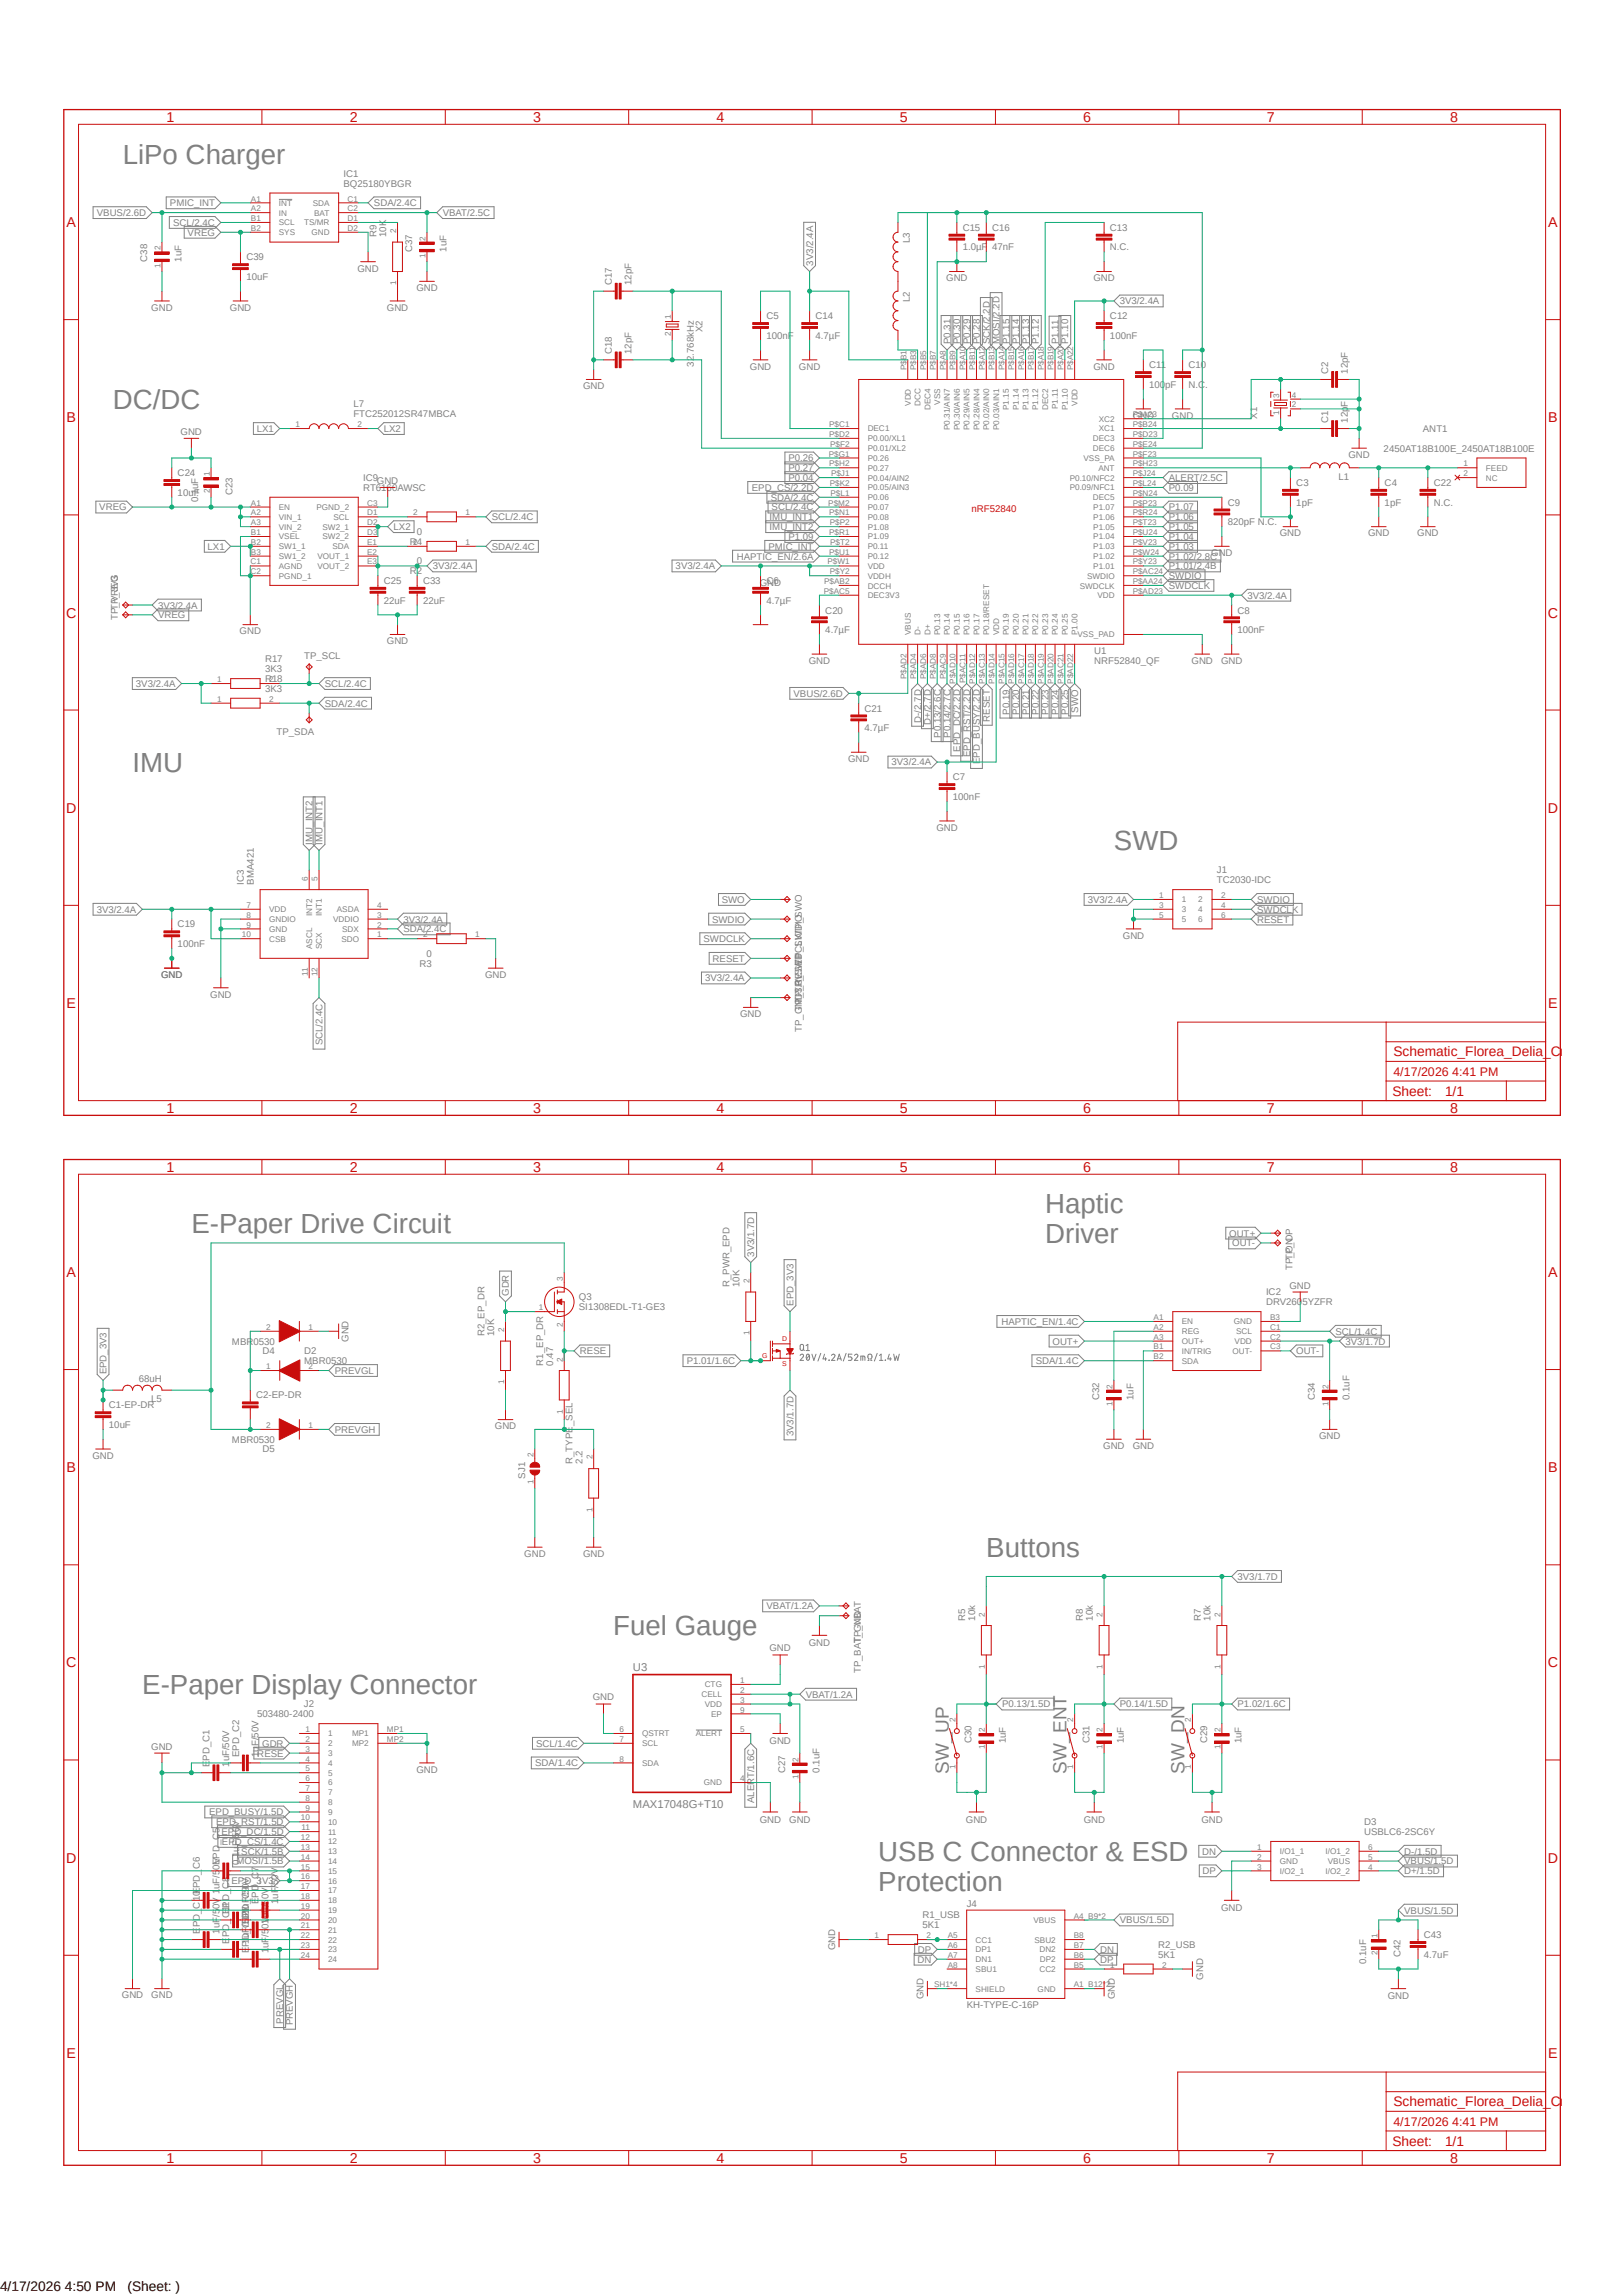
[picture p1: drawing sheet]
<svg xmlns="http://www.w3.org/2000/svg" width="420mm" height="594mm" viewBox="0 0 420 594" stroke-linecap="round" stroke-linejoin="round" font-family="sans-serif">
<defs><g id="words">
<g font-size="7.2" fill="#808080">
<text x="31.7" y="42.3">LiPo Charger</text>
<text x="29.2" y="105.8">DC/DC</text>
<text x="34.3" y="199.8">IMU</text>
<text x="288.2" y="220.1">SWD</text>
<text x="270.5" y="314.1">Haptic</text>
<text x="49.5" y="319.2">E-Paper Drive Circuit</text>
<text x="270.5" y="321.7">Driver</text>
<text x="255.2" y="403">Buttons</text>
<text x="158.7" y="423.2">Fuel Gauge</text>
<text x="36.8" y="438.5">E-Paper Display Connector</text>
<text x="227.3" y="481.7">USB C Connector &amp; ESD</text>
<text x="227.3" y="489.3">Protection</text>
</g>
<g font-size="4.9" fill="#808080">
<text x="245.5" y="459.1" transform="rotate(-90 245.5 459.1)">SW_UP</text>
<text x="276" y="459.1" transform="rotate(-90 276 459.1)">SW_ENT</text>
<text x="306.5" y="459.1" transform="rotate(-90 306.5 459.1)">SW_DN</text>
</g>
<g font-size="3.7" fill="#c90d0c">
<text x="43.1" y="31.6">1</text>
<text x="90.5" y="31.6">2</text>
<text x="138" y="31.6">3</text>
<text x="185.4" y="31.6">4</text>
<text x="232.9" y="31.6">5</text>
<text x="280.3" y="31.6">6</text>
<text x="327.8" y="31.6">7</text>
<text x="375.3" y="31.6">8</text>
<text x="17.2" y="58.8">A</text>
<text x="400.6" y="58.8">A</text>
<text x="17.2" y="109.3">B</text>
<text x="400.6" y="109.3">B</text>
<text x="17.1" y="159.9">C</text>
<text x="400.6" y="159.9">C</text>
<text x="17.1" y="210.4">D</text>
<text x="400.6" y="210.4">D</text>
<text x="17.2" y="260.9">E</text>
<text x="400.6" y="260.9">E</text>
<text x="43.1" y="288.1">1</text>
<text x="90.5" y="288.1">2</text>
<text x="138" y="288.1">3</text>
<text x="185.4" y="288.1">4</text>
<text x="232.9" y="288.1">5</text>
<text x="280.3" y="288.1">6</text>
<text x="327.8" y="288.1">7</text>
<text x="375.3" y="288.1">8</text>
<text x="43.1" y="303.3">1</text>
<text x="90.5" y="303.3">2</text>
<text x="138" y="303.3">3</text>
<text x="185.4" y="303.3">4</text>
<text x="232.9" y="303.3">5</text>
<text x="280.3" y="303.3">6</text>
<text x="327.8" y="303.3">7</text>
<text x="375.3" y="303.3">8</text>
<text x="17.2" y="330.5">A</text>
<text x="400.6" y="330.5">A</text>
<text x="17.2" y="381">B</text>
<text x="400.6" y="381">B</text>
<text x="17.1" y="431.5">C</text>
<text x="400.6" y="431.5">C</text>
<text x="17.1" y="482.1">D</text>
<text x="400.6" y="482.1">D</text>
<text x="17.2" y="532.6">E</text>
<text x="400.6" y="532.6">E</text>
<text x="43.1" y="559.8">1</text>
<text x="90.5" y="559.8">2</text>
<text x="138" y="559.8">3</text>
<text x="185.4" y="559.8">4</text>
<text x="232.9" y="559.8">5</text>
<text x="280.3" y="559.8">6</text>
<text x="327.8" y="559.8">7</text>
<text x="375.3" y="559.8">8</text>
</g>
<g font-size="3.6" fill="#c90d0c">
<text x="360.6" y="273.4">Schematic_Florea_Delia_Cristina</text>
<text x="360.3" y="283.7">Sheet:</text>
<text x="373.9" y="283.6">1/1</text>
<text x="360.6" y="545.2">Schematic_Florea_Delia_Cristina</text>
<text x="360.3" y="555.5">Sheet:</text>
<text x="373.9" y="555.3">1/1</text>
</g>
<g font-size="3.6">
<text x="0" y="593">4/17/2026 4:50 PM</text>
<text x="33" y="593">(Sheet: )</text>
</g>
<g font-size="3.2" fill="#c90d0c">
<text x="360.6" y="278.5">4/17/2026 4:41 PM</text>
<text x="360.6" y="550.2">4/17/2026 4:41 PM</text>
</g>
<g font-size="2.9" fill="#808080">
<text x="163.8" y="432.4">U3</text>
<text x="163.8" y="467.9">MAX17048G+T10</text>
</g>
<g font-size="2.5" fill="#808080">
<text x="88.9" y="45.8">IC1</text>
<text x="44" y="53.4">PMIC_INT</text>
<text x="88.9" y="48.3">BQ25180YBGR</text>
<text x="96.8" y="53.4">SDA/2.4C</text>
<text x="25.1" y="55.9">VBUS/2.6D</text>
<text x="44.8" y="58.5">SCL/2.4C</text>
<text x="114.6" y="55.9">VBAT/2.5C</text>
<text x="249.1" y="59.7">C15</text>
<text x="256.7" y="59.7">C16</text>
<text x="287.2" y="59.7">C13</text>
<text x="48.6" y="61">VREG</text>
<text x="97.4" y="61.4" transform="rotate(-90 97.4 61.4)">R9</text>
<text x="100" y="61.4" transform="rotate(-90 100 61.4)">10K</text>
<text x="106.7" y="65.2" transform="rotate(-90 106.7 65.2)">C37</text>
<text x="115.6" y="65.2" transform="rotate(-90 115.6 65.2)">1uF</text>
<text x="235.4" y="62.9" transform="rotate(-90 235.4 62.9)">L3</text>
<text x="249.1" y="64.8">1.0µF 47nF</text>
<text x="287.2" y="64.8">N.C.</text>
<text x="38.1" y="67.7" transform="rotate(-90 38.1 67.7)">C38</text>
<text x="47" y="67.7" transform="rotate(-90 47 67.7)">1uF</text>
<text x="63.8" y="67.4">C39</text>
<text x="92.5" y="70.3">GND</text>
<text x="210.4" y="68.8" transform="rotate(-90 210.4 68.8)">3V3/2.4A</text>
<text x="63.8" y="72.4">10uF</text>
<text x="107.7" y="75.4">GND</text>
<text x="158.3" y="73.8" transform="rotate(-90 158.3 73.8)">C17</text>
<text x="163.4" y="73.8" transform="rotate(-90 163.4 73.8)">12pF</text>
<text x="244.9" y="72.8">GND</text>
<text x="283" y="72.8">GND</text>
<text x="39.2" y="80.4">GND</text>
<text x="59.5" y="80.4">GND</text>
<text x="100.1" y="80.4">GND</text>
<text x="198.3" y="82.6">C5</text>
<text x="211" y="82.6">C14</text>
<text x="235.4" y="78.1" transform="rotate(-90 235.4 78.1)">L2</text>
<text x="287.2" y="82.6">C12</text>
<text x="289.8" y="78.8">3V3/2.4A</text>
<text x="181.8" y="86" transform="rotate(-90 181.8 86)">X2</text>
<text x="198.3" y="87.7">100nF</text>
<text x="211" y="87.7">4.7µF</text>
<text x="246" y="89.1" transform="rotate(-90 246 89.1)">P0.31</text>
<text x="248.5" y="89.1" transform="rotate(-90 248.5 89.1)">P0.30</text>
<text x="251" y="89.1" transform="rotate(-90 251 89.1)">P0.29</text>
<text x="253.6" y="89.1" transform="rotate(-90 253.6 89.1)">P0.28</text>
<text x="256.1" y="89.1" transform="rotate(-90 256.1 89.1)">SCK/2.2D</text>
<text x="258.7" y="89.1" transform="rotate(-90 258.7 89.1)">MOSI/2.2D</text>
<text x="261.2" y="89.1" transform="rotate(-90 261.2 89.1)">P1.15</text>
<text x="263.7" y="89.1" transform="rotate(-90 263.7 89.1)">P1.14</text>
<text x="266.3" y="89.1" transform="rotate(-90 266.3 89.1)">P1.13</text>
<text x="268.8" y="89.1" transform="rotate(-90 268.8 89.1)">P1.12</text>
<text x="273.9" y="89.1" transform="rotate(-90 273.9 89.1)">P1.11</text>
<text x="276.4" y="89.1" transform="rotate(-90 276.4 89.1)">P1.10</text>
<text x="287.2" y="87.7">100nF</text>
<text x="158.3" y="91.6" transform="rotate(-90 158.3 91.6)">C18</text>
<text x="163.4" y="91.6" transform="rotate(-90 163.4 91.6)">12pF</text>
<text x="179.5" y="94.9" transform="rotate(-90 179.5 94.9)">32.768kHz</text>
<text x="194.1" y="95.7">GND</text>
<text x="206.8" y="95.7">GND</text>
<text x="283" y="95.7">GND</text>
<text x="297.4" y="95.3">C11</text>
<text x="307.6" y="95.3">C10</text>
<text x="150.9" y="100.8">GND</text>
<text x="297.4" y="100.4">100pF</text>
<text x="307.6" y="100.4">N.C.</text>
<text x="343.7" y="96.7" transform="rotate(-90 343.7 96.7)">C2</text>
<text x="348.8" y="96.7" transform="rotate(-90 348.8 96.7)">12pF</text>
<text x="91.4" y="108">FTC252012SR47MBCA</text>
<text x="91.4" y="105.5">L7</text>
<text x="46.7" y="112.7">GND</text>
<text x="66.4" y="111.8">LX1</text>
<text x="99.3" y="111.8">LX2</text>
<text x="293.1" y="108.4">GND</text>
<text x="303.3" y="108.4">GND</text>
<text x="325.3" y="108.4" transform="rotate(-90 325.3 108.4)">X1</text>
<text x="343.7" y="109.4" transform="rotate(-90 343.7 109.4)">C1</text>
<text x="348.8" y="109.4" transform="rotate(-90 348.8 109.4)">12pF</text>
<text x="368.2" y="111.8">ANT1</text>
<text x="204" y="119.4">P0.26</text>
<text x="349" y="118.5">GND</text>
<text x="358.1" y="116.9">2450AT18B100E_2450AT18B100E</text>
<text x="46" y="123.2">C24</text>
<text x="94" y="124.5">IC9</text>
<text x="97.5" y="125.4">GND</text>
<text x="204" y="122">P0.27</text>
<text x="204" y="124.5">P0.04</text>
<text x="302.5" y="124.5">ALERT/2.5C</text>
<text x="335.4" y="125.8">C3</text>
<text x="346.4" y="124.1">L1</text>
<text x="358.3" y="125.8">C4</text>
<text x="371" y="125.8">C22</text>
<text x="46" y="128.3">10uF</text>
<text x="51.3" y="130" transform="rotate(-90 51.3 130)">0.1uF</text>
<text x="60.2" y="128.2" transform="rotate(-90 60.2 128.2)">C23</text>
<text x="94" y="127">RT6160AWSC</text>
<text x="194.6" y="127">EPD_CS/2.2D</text>
<text x="199.4" y="129.6">SDA/2.4C</text>
<text x="302.5" y="127">P0.09</text>
<text x="317.7" y="130.9">C9</text>
<text x="335.4" y="130.9">1pF</text>
<text x="358.3" y="130.9">1pF</text>
<text x="371" y="130.9">N.C.</text>
<text x="25.7" y="132.1">VREG</text>
<text x="101.9" y="137.2">LX2</text>
<text x="127.3" y="134.7">SCL/2.4C</text>
<text x="199.1" y="137.2">IMU_INT2</text>
<text x="199.1" y="134.7">IMU_INT1</text>
<text x="199.7" y="132.1">SCL/2.4C</text>
<text x="302.5" y="137.2">P1.05</text>
<text x="302.5" y="134.7">P1.06</text>
<text x="302.5" y="132.1">P1.07</text>
<text x="317.7" y="135.9">820pF N.C.</text>
<text x="53.7" y="142.3">LX1</text>
<text x="106" y="141">R4</text>
<text x="107.8" y="138.5">0</text>
<text x="127.3" y="142.3">SDA/2.4C</text>
<text x="198.9" y="142.3">PMIC_INT</text>
<text x="204" y="139.7">P1.09</text>
<text x="302.5" y="139.7">P1.04</text>
<text x="302.5" y="142.3">P1.03</text>
<text x="313.4" y="143.9">GND</text>
<text x="331.2" y="138.9">GND</text>
<text x="354" y="138.9">GND</text>
<text x="366.7" y="138.9">GND</text>
<text x="106" y="148.6">R2</text>
<text x="107.8" y="146.1">0</text>
<text x="112" y="147.4">3V3/2.4A</text>
<text x="174.8" y="147.4">3V3/2.4A</text>
<text x="190.7" y="144.8">HAPTIC_EN/2.6A</text>
<text x="302.5" y="149.9">SWDIO</text>
<text x="302.5" y="144.8">P1.02/2.8C</text>
<text x="302.5" y="147.4">P1.01/2.4B</text>
<text x="99.3" y="151.2">C25</text>
<text x="109.5" y="151.2">C33</text>
<text x="196.6" y="151.6">GND</text>
<text x="198.3" y="151.2">C6</text>
<text x="302.5" y="152.4">SWDCLK</text>
<text x="322.8" y="155">3V3/2.4A</text>
<text x="30.5" y="160.4" transform="rotate(-90 30.5 160.4)">TP_VREG</text>
<text x="30.5" y="157.9" transform="rotate(-90 30.5 157.9)">TP_3V3</text>
<text x="40.9" y="160">VREG</text>
<text x="40.9" y="157.5">3V3/2.4A</text>
<text x="99.3" y="156.3">22uF</text>
<text x="109.5" y="156.3">22uF</text>
<text x="198.3" y="156.3">4.7µF</text>
<text x="213.6" y="158.8">C20</text>
<text x="320.3" y="158.8">C8</text>
<text x="62" y="164.2">GND</text>
<text x="100.1" y="166.8">GND</text>
<text x="213.6" y="163.8">4.7µF</text>
<text x="320.3" y="163.8">100nF</text>
<text x="68.6" y="174">3K3</text>
<text x="68.6" y="171.4">R17</text>
<text x="78.7" y="170.6">TP_SCL</text>
<text x="209.3" y="171.8">GND</text>
<text x="283.2" y="171.8">NRF52840_QF</text>
<text x="283.2" y="169.3">U1</text>
<text x="308.4" y="171.8">GND</text>
<text x="316" y="171.8">GND</text>
<text x="35.2" y="177.8">3V3/2.4A</text>
<text x="68.6" y="179.1">3K3</text>
<text x="68.6" y="176.5">R18</text>
<text x="84.1" y="177.8">SCL/2.4C</text>
<text x="84.1" y="182.9">SDA/2.4C</text>
<text x="205.4" y="180.3">VBUS/2.6D</text>
<text x="223.7" y="184.1">C21</text>
<text x="261.2" y="185" transform="rotate(-90 261.2 185)">P0.19</text>
<text x="263.7" y="185" transform="rotate(-90 263.7 185)">P0.20</text>
<text x="266.3" y="185" transform="rotate(-90 266.3 185)">P0.21</text>
<text x="268.8" y="185" transform="rotate(-90 268.8 185)">P0.22</text>
<text x="271.4" y="185" transform="rotate(-90 271.4 185)">P0.23</text>
<text x="273.9" y="185" transform="rotate(-90 273.9 185)">P0.24</text>
<text x="276.4" y="185" transform="rotate(-90 276.4 185)">P0.25</text>
<text x="279" y="184.4" transform="rotate(-90 279 184.4)">SWO</text>
<text x="71.6" y="190.1">TP_SDA</text>
<text x="223.7" y="189.2">4.7µF</text>
<text x="238.3" y="187" transform="rotate(-90 238.3 187)">D-/2.7D</text>
<text x="240.9" y="187.7" transform="rotate(-90 240.9 187.7)">D+/2.7D</text>
<text x="243.4" y="190.9" transform="rotate(-90 243.4 190.9)">P0.13/2.6C</text>
<text x="246" y="190.9" transform="rotate(-90 246 190.9)">P0.14/2.7C</text>
<text x="256.1" y="186.8" transform="rotate(-90 256.1 186.8)">RESET</text>
<text x="219.5" y="197.2">GND</text>
<text x="248.5" y="194.5" transform="rotate(-90 248.5 194.5)">EPD_DC/2.2D</text>
<text x="251" y="195.9" transform="rotate(-90 251 195.9)">EPD_RST/2.2D</text>
<text x="253.6" y="197.7" transform="rotate(-90 253.6 197.7)">EPD_BUSY/2.2D</text>
<text x="230.7" y="198.1">3V3/2.4A</text>
<text x="246.6" y="201.9">C7</text>
<text x="246.6" y="207">100nF</text>
<text x="242.3" y="215">GND</text>
<text x="80.9" y="218.6" transform="rotate(-90 80.9 218.6)">IMU_INT2</text>
<text x="83.4" y="218.6" transform="rotate(-90 83.4 218.6)">IMU_INT1</text>
<text x="314.9" y="226.1">J1</text>
<text x="63.1" y="229" transform="rotate(-90 63.1 229)">IC3</text>
<text x="65.7" y="229" transform="rotate(-90 65.7 229)">BMA421</text>
<text x="186.8" y="233.7">SWO</text>
<text x="281.5" y="233.7">3V3/2.4A</text>
<text x="314.9" y="228.6">TC2030-IDC</text>
<text x="325.3" y="233.7">SWDIO</text>
<text x="25" y="236.2">3V3/2.4A</text>
<text x="104.4" y="238.8">3V3/2.4A</text>
<text x="184.3" y="238.8">SWDIO</text>
<text x="325.3" y="236.2">SWDCLK</text>
<text x="325.3" y="238.8">RESET</text>
<text x="46" y="245.1">100nF</text>
<text x="46" y="240">C19</text>
<text x="104.4" y="241.3">SDA/2.4C</text>
<text x="182.1" y="243.8">SWDCLK</text>
<text x="290.6" y="243">GND</text>
<text x="108.6" y="250.2">R3</text>
<text x="110.4" y="247.6">0</text>
<text x="184.4" y="248.9">RESET</text>
<text x="207.5" y="249.6" transform="rotate(-90 207.5 249.6)">TP_SWDIO</text>
<text x="41.7" y="253.1">GND</text>
<text x="125.5" y="253.1">GND</text>
<text x="182.5" y="254">3V3/2.4A</text>
<text x="54.4" y="258.2">GND</text>
<text x="191.5" y="263.3">GND</text>
<text x="207.5" y="261.6" transform="rotate(-90 207.5 261.6)">TP_3.3V</text>
<text x="207.5" y="259.7" transform="rotate(-90 207.5 259.7)">TP_RESET</text>
<text x="207.5" y="267" transform="rotate(-90 207.5 267)">TP_GNDTP_SWDCLKTP_SWO</text>
<text x="83.4" y="270.6" transform="rotate(-90 83.4 270.6)">SCL/2.4C</text>
<text x="318.1" y="320">OUT+</text>
<text x="318.9" y="322.6">OUT-</text>
<text x="195.2" y="325.3" transform="rotate(-90 195.2 325.3)">3V3/1.7D</text>
<text x="334.4" y="328.8" transform="rotate(-90 334.4 328.8)">TP_ON</text>
<text x="334.4" y="326.1" transform="rotate(-90 334.4 326.1)">TP_OP</text>
<text x="131.7" y="335.4" transform="rotate(-90 131.7 335.4)">GDR</text>
<text x="188.8" y="333.1" transform="rotate(-90 188.8 333.1)">R_PWR_EPD</text>
<text x="191.3" y="333.1" transform="rotate(-90 191.3 333.1)">10K</text>
<text x="327.6" y="335.3">IC2</text>
<text x="333.7" y="333.6">GND</text>
<text x="149.8" y="339.1">SI1308EDL-T1-GE3</text>
<text x="149.8" y="336.5">Q3</text>
<text x="205.3" y="338" transform="rotate(-90 205.3 338)">EPD_3V3</text>
<text x="327.6" y="337.8">DRV2605YZFR</text>
<text x="60" y="348">MBR0530</text>
<text x="90.2" y="347.3" transform="rotate(-90 90.2 347.3)">GND</text>
<text x="125.4" y="345.8" transform="rotate(-90 125.4 345.8)">R2_EP_DR</text>
<text x="127.9" y="345.8" transform="rotate(-90 127.9 345.8)">10K</text>
<text x="259.1" y="342.9">HAPTIC_EN/1.4C</text>
<text x="272.4" y="348">OUT+</text>
<text x="345.6" y="345.4">SCL/1.4C</text>
<text x="348.1" y="348">3V3/1.7D</text>
<text x="67.9" y="350.5">D4</text>
<text x="78.7" y="353.1">MBR0530</text>
<text x="78.7" y="350.5">D2</text>
<text x="140.6" y="353.4" transform="rotate(-90 140.6 353.4)">R1_EP_DR</text>
<text x="143.1" y="353.4" transform="rotate(-90 143.1 353.4)">0.47</text>
<text x="150.1" y="350.5">RESE</text>
<text x="177.7" y="353.1">P1.01/1.6C</text>
<text x="268" y="353.1">SDA/1.4C</text>
<text x="335.4" y="350.5">OUT-</text>
<text x="27.6" y="355.7" transform="rotate(-90 27.6 355.7)">EPD_3V3</text>
<text x="35.9" y="357.8">68uH</text>
<text x="86.6" y="355.6">PREVGL</text>
<text x="28.2" y="364.5">C1-EP-DR</text>
<text x="39.1" y="362.8">L5</text>
<text x="66.3" y="361.9">C2-EP-DR</text>
<text x="284.4" y="362.3" transform="rotate(-90 284.4 362.3)">C32</text>
<text x="293.3" y="362.3" transform="rotate(-90 293.3 362.3)">1uF</text>
<text x="340.3" y="362.3" transform="rotate(-90 340.3 362.3)">C34</text>
<text x="349.2" y="362.3" transform="rotate(-90 349.2 362.3)">0.1uF</text>
<text x="28.2" y="369.6">10uF</text>
<text x="86.6" y="370.8">PREVGH</text>
<text x="128.1" y="370">GND</text>
<text x="205.3" y="371.7" transform="rotate(-90 205.3 371.7)">3V3/1.7D</text>
<text x="23.9" y="377.6">GND</text>
<text x="60" y="373.4">MBR0530</text>
<text x="67.9" y="375.9">D5</text>
<text x="285.5" y="375">GND</text>
<text x="293.1" y="375">GND</text>
<text x="341.3" y="372.5">GND</text>
<text x="135.9" y="382.7" transform="rotate(-90 135.9 382.7)">SJ1</text>
<text x="148.2" y="378.8" transform="rotate(-90 148.2 378.8)">R_TYPE_SEL</text>
<text x="150.7" y="378.8" transform="rotate(-90 150.7 378.8)">2.2</text>
<text x="135.7" y="403">GND</text>
<text x="150.9" y="403">GND</text>
<text x="320.3" y="408.9">3V3/1.7D</text>
<text x="198.4" y="416.5">VBAT/1.2A</text>
<text x="249.8" y="419.4" transform="rotate(-90 249.8 419.4)">R5</text>
<text x="252.3" y="419.4" transform="rotate(-90 252.3 419.4)">10k</text>
<text x="280.3" y="419.4" transform="rotate(-90 280.3 419.4)">R8</text>
<text x="282.8" y="419.4" transform="rotate(-90 282.8 419.4)">10k</text>
<text x="310.7" y="419.4" transform="rotate(-90 310.7 419.4)">R7</text>
<text x="313.3" y="419.4" transform="rotate(-90 313.3 419.4)">10k</text>
<text x="222.7" y="425.3" transform="rotate(-90 222.7 425.3)">TP_VBAT</text>
<text x="199.1" y="427.3">GND</text>
<text x="209.3" y="426">GND</text>
<text x="222.7" y="433.1" transform="rotate(-90 222.7 433.1)">TP_BAT_GND</text>
<text x="78.7" y="441.9">J2</text>
<text x="153.4" y="440">GND</text>
<text x="208.5" y="439.4">VBAT/1.2A</text>
<text x="259.3" y="441.9">P0.13/1.5D</text>
<text x="289.8" y="441.9">P0.14/1.5D</text>
<text x="320.3" y="441.9">P1.02/1.6C</text>
<text x="66.5" y="444.5">503480-2400</text>
<text x="39.1" y="453">GND</text>
<text x="61.8" y="454.8" transform="rotate(-90 61.8 454.8)">EPD_C2</text>
<text x="66.6" y="454.6">RESE</text>
<text x="66.9" y="454.8" transform="rotate(-90 66.9 454.8)">1uF/50V</text>
<text x="67.9" y="452.1">GDR</text>
<text x="138.7" y="452.1">SCL/1.4C</text>
<text x="199.1" y="451.4">GND</text>
<text x="251.4" y="451.2" transform="rotate(-90 251.4 451.2)">C30</text>
<text x="260.3" y="451.2" transform="rotate(-90 260.3 451.2)">1uF</text>
<text x="281.9" y="451.2" transform="rotate(-90 281.9 451.2)">C31</text>
<text x="290.8" y="451.2" transform="rotate(-90 290.8 451.2)">1uF</text>
<text x="312.4" y="451.2" transform="rotate(-90 312.4 451.2)">C29</text>
<text x="321.3" y="451.2" transform="rotate(-90 321.3 451.2)">1uF</text>
<text x="54.2" y="457.3" transform="rotate(-90 54.2 457.3)">EPD_C1</text>
<text x="59.3" y="457.3" transform="rotate(-90 59.3 457.3)">1uF/50V</text>
<text x="107.7" y="458.8">GND</text>
<text x="138.5" y="457.2">SDA/1.4C</text>
<text x="203.2" y="458.8" transform="rotate(-90 203.2 458.8)">C27</text>
<text x="212.1" y="458.8" transform="rotate(-90 212.1 458.8)">0.1uF</text>
<text x="195.2" y="466.7" transform="rotate(-90 195.2 466.7)">ALERT/1.6C</text>
<text x="54.1" y="469.9">EPD_BUSY/1.5D</text>
<text x="55.9" y="472.4">EPD_RST/1.5D</text>
<text x="196.6" y="471.8">GND</text>
<text x="204.2" y="471.8">GND</text>
<text x="249.9" y="471.8">GND</text>
<text x="280.4" y="471.8">GND</text>
<text x="310.9" y="471.8">GND</text>
<text x="353" y="472.4">D3</text>
<text x="57.3" y="474.9">EPD_DC/1.5D</text>
<text x="57.4" y="477.5">EPD_CS/1.4C</text>
<text x="353" y="474.9">USBLC6-2SC6Y</text>
<text x="56.8" y="482.7" transform="rotate(-90 56.8 482.7)">EPD_C5</text>
<text x="61.2" y="482.6">MOSI/1.5B</text>
<text x="61.8" y="482.7" transform="rotate(-90 61.8 482.7)">0.1uF/50V</text>
<text x="62.4" y="480">SCK/1.5B</text>
<text x="311.1" y="480">DN</text>
<text x="311.2" y="485.1">DP</text>
<text x="363.4" y="482.6">VBUS/1.5D</text>
<text x="363.4" y="480">D-/1.5D</text>
<text x="363.4" y="485.1">D+/1.5D</text>
<text x="59.9" y="487.6">EPD_3V3</text>
<text x="59.3" y="495.4" transform="rotate(-90 59.3 495.4)">EPD_C8</text>
<text x="64.4" y="497.9" transform="rotate(-90 64.4 497.9)">EPD_C9</text>
<text x="66.9" y="492.9" transform="rotate(-90 66.9 492.9)">EPD_C7</text>
<text x="69.5" y="497.9" transform="rotate(-90 69.5 497.9)">1uF/50V</text>
<text x="72" y="492.9" transform="rotate(-90 72 492.9)">1uF/50V</text>
<text x="238.7" y="496.5">R1_USB</text>
<text x="250.1" y="493.6">J4</text>
<text x="289.8" y="497.8">VBUS/1.5D</text>
<text x="316" y="494.6">GND</text>
<text x="363.4" y="495.3">VBUS/1.5D</text>
<text x="51.7" y="500.5" transform="rotate(-90 51.7 500.5)">EPD_C10EPD_C6</text>
<text x="56.8" y="500.5" transform="rotate(-90 56.8 500.5)">1uF/50V 1uF/50V</text>
<text x="59.3" y="503" transform="rotate(-90 59.3 503)">EPD_C11</text>
<text x="238.7" y="499.1">5K1</text>
<text x="368.5" y="501.6">C43</text>
<text x="64.4" y="505.6" transform="rotate(-90 64.4 505.6)">EPD_C121uF/50V</text>
<text x="216.1" y="504.8" transform="rotate(-90 216.1 504.8)">GND</text>
<text x="237.4" y="508">DN</text>
<text x="237.5" y="505.4">DP</text>
<text x="284.7" y="508">DP</text>
<text x="284.7" y="505.4">DN</text>
<text x="299.7" y="506.7">5K1</text>
<text x="299.7" y="504.1">R2_USB</text>
<text x="353.5" y="508.4" transform="rotate(-90 353.5 508.4)">0.1uF</text>
<text x="362.4" y="506.6" transform="rotate(-90 362.4 506.6)">C42</text>
<text x="368.5" y="506.7">4.7uF</text>
<text x="311.4" y="512.4" transform="rotate(-90 311.4 512.4)">GND</text>
<text x="31.5" y="517.2">GND</text>
<text x="39.2" y="517.2">GND</text>
<text x="239" y="517.5" transform="rotate(-90 239 517.5)">GND</text>
<text x="250.1" y="519.8">KH-TYPE-C-16P</text>
<text x="288.5" y="517.4" transform="rotate(-90 288.5 517.4)">GND</text>
<text x="359.1" y="517.5">GND</text>
<text x="73.3" y="523.8" transform="rotate(-90 73.3 523.8)">PREVGL</text>
<text x="75.8" y="524.2" transform="rotate(-90 75.8 524.2)">PREVGH</text>
</g>
<text font-size="2.5" fill="#c90d0c" x="251.4" y="132.5">nRF52840</text>
<g font-size="2.1" fill="#808080">
<text x="64.9" y="52.2">A1</text>
<text x="72.2" y="53.3">INT</text>
<text x="80.9" y="53.3">SDA</text>
<text x="90" y="52.2">C1</text>
<text x="64.9" y="54.7">A2</text>
<text x="64.9" y="57.2">B1</text>
<text x="64.9" y="59.7">B2</text>
<text x="72.2" y="55.8">IN</text>
<text x="72.2" y="58.3">SCL</text>
<text x="78.7" y="58.3">TS/MR</text>
<text x="81.3" y="55.8">BAT</text>
<text x="90" y="54.7">C2</text>
<text x="90" y="57.2">D1</text>
<text x="90" y="59.7">D2</text>
<text x="41.6" y="64.8" transform="rotate(-90 41.6 64.8)">2</text>
<text x="72.2" y="60.9">SYS</text>
<text x="80.6" y="60.9">GND</text>
<text x="102.5" y="60.3" transform="rotate(-90 102.5 60.3)">2</text>
<text x="110.1" y="62.3" transform="rotate(-90 110.1 62.3)">2</text>
<text x="41.6" y="69.3" transform="rotate(-90 41.6 69.3)">1</text>
<text x="110.1" y="66.7" transform="rotate(-90 110.1 66.7)">1</text>
<text x="102.5" y="73.8" transform="rotate(-90 102.5 73.8)">1</text>
<text x="173.6" y="82.6" transform="rotate(-90 173.6 82.6)">1</text>
<text x="173.6" y="87" transform="rotate(-90 173.6 87)">2</text>
<text x="234.6" y="95.9" transform="rotate(-90 234.6 95.9)">P$B1</text>
<text x="237.1" y="95.9" transform="rotate(-90 237.1 95.9)">P$B3</text>
<text x="239.6" y="95.9" transform="rotate(-90 239.6 95.9)">P$B5</text>
<text x="242.2" y="95.9" transform="rotate(-90 242.2 95.9)">P$B7</text>
<text x="244.7" y="95.9" transform="rotate(-90 244.7 95.9)">P$A8</text>
<text x="247.3" y="95.9" transform="rotate(-90 247.3 95.9)">P$B9</text>
<text x="249.8" y="95.9" transform="rotate(-90 249.8 95.9)">P$A10</text>
<text x="252.3" y="95.9" transform="rotate(-90 252.3 95.9)">P$B11</text>
<text x="254.9" y="95.9" transform="rotate(-90 254.9 95.9)">P$A12</text>
<text x="257.4" y="95.9" transform="rotate(-90 257.4 95.9)">P$B13</text>
<text x="259.9" y="95.9" transform="rotate(-90 259.9 95.9)">P$A14</text>
<text x="262.5" y="95.9" transform="rotate(-90 262.5 95.9)">P$B15</text>
<text x="265" y="95.9" transform="rotate(-90 265 95.9)">P$A16</text>
<text x="267.5" y="95.9" transform="rotate(-90 267.5 95.9)">P$B17</text>
<text x="270.1" y="95.9" transform="rotate(-90 270.1 95.9)">P$A18</text>
<text x="272.6" y="95.9" transform="rotate(-90 272.6 95.9)">P$B19</text>
<text x="275.2" y="95.9" transform="rotate(-90 275.2 95.9)">P$A20</text>
<text x="277.7" y="95.9" transform="rotate(-90 277.7 95.9)">P$A22</text>
<text x="235.7" y="105" transform="rotate(-90 235.7 105)">VDD</text>
<text x="238.2" y="105.1" transform="rotate(-90 238.2 105.1)">DCC</text>
<text x="240.7" y="106.2" transform="rotate(-90 240.7 106.2)">DEC4</text>
<text x="243.3" y="104.8" transform="rotate(-90 243.3 104.8)">VSS</text>
<text x="261.1" y="106.1" transform="rotate(-90 261.1 106.1)">P1.15</text>
<text x="263.6" y="106.1" transform="rotate(-90 263.6 106.1)">P1.14</text>
<text x="266.1" y="106.1" transform="rotate(-90 266.1 106.1)">P1.13</text>
<text x="268.7" y="106.1" transform="rotate(-90 268.7 106.1)">P1.12</text>
<text x="271.2" y="106.2" transform="rotate(-90 271.2 106.2)">DEC2</text>
<text x="273.8" y="105.9" transform="rotate(-90 273.8 105.9)">P1.11</text>
<text x="276.3" y="106.1" transform="rotate(-90 276.3 106.1)">P1.10</text>
<text x="278.8" y="105" transform="rotate(-90 278.8 105)">VDD</text>
<text x="293.1" y="108">P$A23</text>
<text x="331" y="107.4" transform="rotate(-90 331 107.4)">1</text>
<text x="331" y="102.9" transform="rotate(-90 331 102.9)">3</text>
<text x="334.3" y="102.9">4</text>
<text x="334.3" y="105.5">2</text>
<text x="76.5" y="110.5">1</text>
<text x="92.5" y="110.5">2</text>
<text x="214.6" y="110.5">P$C1</text>
<text x="214.6" y="113.1">P$D2</text>
<text x="224.5" y="111.7">DEC1</text>
<text x="245.8" y="111.4" transform="rotate(-90 245.8 111.4)">P0.31/AIN7</text>
<text x="248.4" y="111.4" transform="rotate(-90 248.4 111.4)">P0.30/AIN6</text>
<text x="250.9" y="111.4" transform="rotate(-90 250.9 111.4)">P0.29/AIN5</text>
<text x="253.4" y="111.4" transform="rotate(-90 253.4 111.4)">P0.28/AIN4</text>
<text x="256" y="111.4" transform="rotate(-90 256 111.4)">P0.02/AIN0</text>
<text x="258.5" y="111.4" transform="rotate(-90 258.5 111.4)">P0.03/AIN1</text>
<text x="284.4" y="111.7">XC1</text>
<text x="284.4" y="109.1">XC2</text>
<text x="293.1" y="113.1">P$D23</text>
<text x="293.1" y="110.5">P$B24</text>
<text x="214.5" y="118.2">P$G1</text>
<text x="214.8" y="115.6">P$F2</text>
<text x="224.5" y="114.2">P0.00/XL1</text>
<text x="224.5" y="116.8">P0.01/XL2</text>
<text x="224.5" y="119.3">P0.26</text>
<text x="280.4" y="119.3">VSS_PA</text>
<text x="282.8" y="116.8">DEC6</text>
<text x="282.8" y="114.2">DEC3</text>
<text x="293.1" y="118.2">P$F23</text>
<text x="293.1" y="115.6">P$E24</text>
<text x="54.3" y="123.2" transform="rotate(-90 54.3 123.2)">1</text>
<text x="214.6" y="120.7">P$H2</text>
<text x="214.7" y="125.8">P$K2</text>
<text x="215.1" y="123.2">P$J1</text>
<text x="224.5" y="121.8">P0.27</text>
<text x="224.5" y="124.4">P0.04/AIN2</text>
<text x="276.8" y="124.4">P0.10/NFC2</text>
<text x="284.2" y="121.8">ANT</text>
<text x="293.1" y="120.7">P$H23</text>
<text x="293.1" y="125.8">P$L24</text>
<text x="293.1" y="123.2">P$J24</text>
<text x="378.7" y="120.7">1</text>
<text x="378.7" y="123.2">2</text>
<text x="384.5" y="121.8">FEED</text>
<text x="384.5" y="124.4">NC</text>
<text x="54.3" y="127.7" transform="rotate(-90 54.3 127.7)">2</text>
<text x="64.9" y="130.9">A1</text>
<text x="72.2" y="132">EN</text>
<text x="81.9" y="132">PGND_2</text>
<text x="95" y="130.9">C3</text>
<text x="214.3" y="130.9">P$M2</text>
<text x="214.9" y="128.3">P$L1</text>
<text x="224.5" y="126.9">P0.05/AIN3</text>
<text x="224.5" y="129.5">P0.06</text>
<text x="224.5" y="132">P0.07</text>
<text x="276.8" y="126.9">P0.09/NFC1</text>
<text x="282.8" y="129.5">DEC5</text>
<text x="282.9" y="132">P1.07</text>
<text x="293.1" y="130.9">P$P23</text>
<text x="293.1" y="128.3">P$N24</text>
<text x="64.9" y="133.4">A2</text>
<text x="64.9" y="135.9">A3</text>
<text x="72.2" y="134.5">VIN_1</text>
<text x="72.2" y="137.1">VIN_2</text>
<text x="83.4" y="137.1">SW2_1</text>
<text x="86.3" y="134.5">SCL</text>
<text x="95" y="133.4">D1</text>
<text x="95" y="135.9">D2</text>
<text x="106.9" y="133.4">2</text>
<text x="120.4" y="133.4">1</text>
<text x="214.6" y="133.4">P$N1</text>
<text x="214.7" y="135.9">P$P2</text>
<text x="224.5" y="134.5">P0.08</text>
<text x="224.5" y="137.1">P1.08</text>
<text x="282.9" y="137.1">P1.05</text>
<text x="282.9" y="134.5">P1.06</text>
<text x="293.1" y="135.9">P$T23</text>
<text x="293.1" y="133.4">P$R24</text>
<text x="64.9" y="138.5">B1</text>
<text x="64.9" y="141">B2</text>
<text x="64.9" y="143.6">B3</text>
<text x="72.2" y="139.6">VSEL</text>
<text x="72.2" y="142.2">SW1_1</text>
<text x="83.4" y="139.6">SW2_2</text>
<text x="86" y="142.2">SDA</text>
<text x="95" y="138.5">D3</text>
<text x="95" y="141">E1</text>
<text x="95" y="143.6">E2</text>
<text x="106.9" y="141">2</text>
<text x="120.4" y="141">1</text>
<text x="214.6" y="138.5">P$R1</text>
<text x="214.6" y="143.6">P$U1</text>
<text x="214.8" y="141">P$T2</text>
<text x="224.5" y="139.6">P1.09</text>
<text x="224.5" y="142.2">P0.11</text>
<text x="282.9" y="142.2">P1.03</text>
<text x="282.9" y="139.6">P1.04</text>
<text x="293.1" y="143.6">P$W24</text>
<text x="293.1" y="141">P$V23</text>
<text x="293.1" y="138.5">P$U24</text>
<text x="64.8" y="146.1">C1</text>
<text x="64.8" y="148.6">C2</text>
<text x="72.2" y="144.7">SW1_2</text>
<text x="72.2" y="147.2">AGND</text>
<text x="72.2" y="149.8">PGND_1</text>
<text x="82.2" y="144.7">VOUT_1</text>
<text x="82.2" y="147.2">VOUT_2</text>
<text x="95" y="146.1">E3</text>
<text x="214.1" y="146.1">P$W1</text>
<text x="214.7" y="148.6">P$Y2</text>
<text x="224.5" y="147.2">VDD</text>
<text x="224.5" y="144.7">P0.12</text>
<text x="224.5" y="149.8">VDDH</text>
<text x="281.3" y="149.8">SWDIO</text>
<text x="282.9" y="147.2">P1.01</text>
<text x="282.9" y="144.7">P1.02</text>
<text x="293.1" y="148.6">P$AC24</text>
<text x="293.1" y="146.1">P$Y23</text>
<text x="213.2" y="153.7">P$AC5</text>
<text x="213.3" y="151.2">P$AB2</text>
<text x="224.5" y="152.3">DCCH</text>
<text x="224.5" y="154.9">DEC3V3</text>
<text x="279.4" y="152.3">SWDCLK</text>
<text x="284" y="154.9">VDD</text>
<text x="293.1" y="151.2">P$AA24</text>
<text x="293.1" y="153.7">P$AD23</text>
<text x="235.7" y="164.4" transform="rotate(-90 235.7 164.4)">VBUS</text>
<text x="238.2" y="164.4" transform="rotate(-90 238.2 164.4)">D-</text>
<text x="240.7" y="164.4" transform="rotate(-90 240.7 164.4)">D+</text>
<text x="243.3" y="164.4" transform="rotate(-90 243.3 164.4)">P0.13</text>
<text x="245.8" y="164.4" transform="rotate(-90 245.8 164.4)">P0.14</text>
<text x="248.4" y="164.4" transform="rotate(-90 248.4 164.4)">P0.15</text>
<text x="250.9" y="164.4" transform="rotate(-90 250.9 164.4)">P0.16</text>
<text x="253.4" y="164.4" transform="rotate(-90 253.4 164.4)">P0.17</text>
<text x="256" y="164.4" transform="rotate(-90 256 164.4)">P0.18/RESET</text>
<text x="258.5" y="164.4" transform="rotate(-90 258.5 164.4)">VDD</text>
<text x="261.1" y="164.4" transform="rotate(-90 261.1 164.4)">P0.19</text>
<text x="263.6" y="164.4" transform="rotate(-90 263.6 164.4)">P0.20</text>
<text x="266.1" y="164.4" transform="rotate(-90 266.1 164.4)">P0.21</text>
<text x="268.7" y="164.4" transform="rotate(-90 268.7 164.4)">P0.22</text>
<text x="271.2" y="164.4" transform="rotate(-90 271.2 164.4)">P0.23</text>
<text x="273.8" y="164.4" transform="rotate(-90 273.8 164.4)">P0.24</text>
<text x="276.3" y="164.4" transform="rotate(-90 276.3 164.4)">P0.25</text>
<text x="278.8" y="164.4" transform="rotate(-90 278.8 164.4)">P1.00</text>
<text x="278.8" y="165">VSS_PAD</text>
<text x="56.2" y="176.6">1</text>
<text x="69.6" y="176.6">2</text>
<text x="234.6" y="175.8" transform="rotate(-90 234.6 175.8)">P$AD2</text>
<text x="237.1" y="175.8" transform="rotate(-90 237.1 175.8)">P$AD4</text>
<text x="239.6" y="175.8" transform="rotate(-90 239.6 175.8)">P$AD6</text>
<text x="242.2" y="175.8" transform="rotate(-90 242.2 175.8)">P$AD8</text>
<text x="244.7" y="175.8" transform="rotate(-90 244.7 175.8)">P$AC9</text>
<text x="247.3" y="177" transform="rotate(-90 247.3 177)">P$AD10</text>
<text x="249.8" y="176.8" transform="rotate(-90 249.8 176.8)">P$AC11</text>
<text x="252.3" y="177" transform="rotate(-90 252.3 177)">P$AD12</text>
<text x="254.9" y="177" transform="rotate(-90 254.9 177)">P$AC13</text>
<text x="257.4" y="177" transform="rotate(-90 257.4 177)">P$AD14</text>
<text x="259.9" y="177" transform="rotate(-90 259.9 177)">P$AC15</text>
<text x="262.5" y="177" transform="rotate(-90 262.5 177)">P$AD16</text>
<text x="265" y="177" transform="rotate(-90 265 177)">P$AC17</text>
<text x="267.5" y="177" transform="rotate(-90 267.5 177)">P$AD18</text>
<text x="270.1" y="177" transform="rotate(-90 270.1 177)">P$AC19</text>
<text x="272.6" y="177" transform="rotate(-90 272.6 177)">P$AD20</text>
<text x="275.2" y="177" transform="rotate(-90 275.2 177)">P$AC21</text>
<text x="277.7" y="177" transform="rotate(-90 277.7 177)">P$AD22</text>
<text x="56.2" y="181.7">1</text>
<text x="69.6" y="181.7">2</text>
<text x="79.6" y="227.9" transform="rotate(-90 79.6 227.9)">6</text>
<text x="82.2" y="227.9" transform="rotate(-90 82.2 227.9)">5</text>
<text x="299.9" y="232.5">1</text>
<text x="305.8" y="233.6">1</text>
<text x="310.1" y="233.6">2</text>
<text x="316" y="232.5">2</text>
<text x="63.8" y="235">7</text>
<text x="63.8" y="237.5">8</text>
<text x="69.6" y="236.1">VDD</text>
<text x="69.6" y="238.6">GNDIO</text>
<text x="80.8" y="237.2" transform="rotate(-90 80.8 237.2)">INT2</text>
<text x="83.3" y="237.2" transform="rotate(-90 83.3 237.2)">INT1</text>
<text x="86.2" y="238.6">VDDIO</text>
<text x="87.2" y="236.1">ASDA</text>
<text x="97.6" y="237.5">3</text>
<text x="97.6" y="235">4</text>
<text x="299.9" y="235">3</text>
<text x="299.9" y="237.5">5</text>
<text x="305.8" y="236.1">3</text>
<text x="305.8" y="238.6">5</text>
<text x="310.1" y="236.1">4</text>
<text x="310.1" y="238.6">6</text>
<text x="316" y="235">4</text>
<text x="316" y="237.5">6</text>
<text x="62.6" y="242.6">10</text>
<text x="63.8" y="240.1">9</text>
<text x="69.6" y="241.2">GND</text>
<text x="69.6" y="243.7">CSB</text>
<text x="80.8" y="245.7" transform="rotate(-90 80.8 245.7)">ASCL</text>
<text x="83.3" y="245.7" transform="rotate(-90 83.3 245.7)">SCX</text>
<text x="88.3" y="243.7">SDO</text>
<text x="88.6" y="241.2">SDX</text>
<text x="97.6" y="242.6">1</text>
<text x="97.6" y="240.1">2</text>
<text x="109.5" y="242.6">2</text>
<text x="123" y="242.6">1</text>
<text x="79.6" y="252.6" transform="rotate(-90 79.6 252.6)">11</text>
<text x="82.2" y="252.7" transform="rotate(-90 82.2 252.7)">12</text>
<text x="145.7" y="331.5" transform="rotate(-90 145.7 331.5)">3</text>
<text x="193.9" y="332.1" transform="rotate(-90 193.9 332.1)">2</text>
<text x="139.4" y="339.1">1</text>
<text x="298.5" y="341.6">A1</text>
<text x="328.7" y="341.6">B3</text>
<text x="68.9" y="344.2">2</text>
<text x="79.8" y="344.2">1</text>
<text x="130.4" y="344.8" transform="rotate(-90 130.4 344.8)">2</text>
<text x="145.7" y="343.5" transform="rotate(-90 145.7 343.5)">2</text>
<text x="193.9" y="345.5" transform="rotate(-90 193.9 345.5)">1</text>
<text x="298.5" y="344.2">A2</text>
<text x="298.5" y="346.7">A3</text>
<text x="305.8" y="342.8">EN</text>
<text x="305.8" y="345.3">REG</text>
<text x="305.8" y="347.9">OUT+</text>
<text x="319.3" y="342.8">GND</text>
<text x="319.5" y="347.9">VDD</text>
<text x="319.9" y="345.3">SCL</text>
<text x="328.7" y="344.2">C1</text>
<text x="328.7" y="346.7">C2</text>
<text x="145.7" y="352.4" transform="rotate(-90 145.7 352.4)">2</text>
<text x="298.5" y="349.2">B1</text>
<text x="298.5" y="351.8">B2</text>
<text x="305.8" y="350.4">IN/TRIG</text>
<text x="305.8" y="352.9">SDA</text>
<text x="318.9" y="350.4">OUT-</text>
<text x="328.7" y="349.2">C3</text>
<text x="68.9" y="354.3">1</text>
<text x="79.8" y="354.3">2</text>
<text x="130.4" y="358.2" transform="rotate(-90 130.4 358.2)">1</text>
<text x="287.9" y="359.4" transform="rotate(-90 287.9 359.4)">2</text>
<text x="343.7" y="359.4" transform="rotate(-90 343.7 359.4)">2</text>
<text x="145.7" y="365.8" transform="rotate(-90 145.7 365.8)">1</text>
<text x="287.9" y="363.9" transform="rotate(-90 287.9 363.9)">1</text>
<text x="343.7" y="363.9" transform="rotate(-90 343.7 363.9)">1</text>
<text x="68.9" y="369.6">2</text>
<text x="79.8" y="369.6">1</text>
<text x="138" y="377.2" transform="rotate(-90 138 377.2)">2</text>
<text x="153.3" y="377.7" transform="rotate(-90 153.3 377.7)">2</text>
<text x="138" y="384.2" transform="rotate(-90 138 384.2)">1</text>
<text x="153.3" y="391.2" transform="rotate(-90 153.3 391.2)">1</text>
<text x="254.9" y="418.4" transform="rotate(-90 254.9 418.4)">2</text>
<text x="285.3" y="418.4" transform="rotate(-90 285.3 418.4)">2</text>
<text x="315.8" y="418.4" transform="rotate(-90 315.8 418.4)">2</text>
<text x="254.9" y="431.9" transform="rotate(-90 254.9 431.9)">1</text>
<text x="285.3" y="431.9" transform="rotate(-90 285.3 431.9)">1</text>
<text x="315.8" y="431.9" transform="rotate(-90 315.8 431.9)">1</text>
<text x="182.4" y="436.7">CTG</text>
<text x="191.5" y="435.6">1</text>
<text x="181.6" y="439.3">CELL</text>
<text x="182.4" y="441.8">VDD</text>
<text x="191.5" y="438.1">2</text>
<text x="191.5" y="440.7">3</text>
<text x="191.5" y="443.2">9</text>
<text x="79" y="448.3">1</text>
<text x="84.9" y="449.4">1</text>
<text x="91.1" y="449.4">MP1</text>
<text x="100.1" y="448.3">MP1</text>
<text x="160.3" y="448.3">6</text>
<text x="166.2" y="449.4">QSTRT</text>
<text x="180.1" y="449.4">ALERT</text>
<text x="184" y="444.3">EP</text>
<text x="191.5" y="448.3">5</text>
<text x="247.3" y="445.8" transform="rotate(-90 247.3 445.8)">2</text>
<text x="254.9" y="448.3" transform="rotate(-90 254.9 448.3)">2</text>
<text x="277.7" y="445.8" transform="rotate(-90 277.7 445.8)">2</text>
<text x="285.3" y="448.3" transform="rotate(-90 285.3 448.3)">2</text>
<text x="308.2" y="445.8" transform="rotate(-90 308.2 445.8)">2</text>
<text x="315.8" y="448.3" transform="rotate(-90 315.8 448.3)">2</text>
<text x="79" y="450.8">2</text>
<text x="79" y="453.4">3</text>
<text x="79" y="455.9">4</text>
<text x="84.9" y="452">2</text>
<text x="84.9" y="454.5">3</text>
<text x="91.1" y="452">MP2</text>
<text x="100.1" y="450.8">MP2</text>
<text x="160.3" y="450.8">7</text>
<text x="160.3" y="455.9">8</text>
<text x="166.2" y="452">SCL</text>
<text x="206.6" y="455.9" transform="rotate(-90 206.6 455.9)">2</text>
<text x="254.9" y="452.8" transform="rotate(-90 254.9 452.8)">1</text>
<text x="285.3" y="452.8" transform="rotate(-90 285.3 452.8)">1</text>
<text x="315.8" y="452.8" transform="rotate(-90 315.8 452.8)">1</text>
<text x="79" y="458.5">5</text>
<text x="79" y="461">6</text>
<text x="84.9" y="457">4</text>
<text x="84.9" y="459.6">5</text>
<text x="166.2" y="457">SDA</text>
<text x="191.5" y="461">4</text>
<text x="206.6" y="460.4" transform="rotate(-90 206.6 460.4)">1</text>
<text x="247.3" y="457.8" transform="rotate(-90 247.3 457.8)">1</text>
<text x="277.7" y="457.8" transform="rotate(-90 277.7 457.8)">1</text>
<text x="308.2" y="457.8" transform="rotate(-90 308.2 457.8)">1</text>
<text x="79" y="463.5">7</text>
<text x="79" y="466.1">8</text>
<text x="84.9" y="462.1">6</text>
<text x="84.9" y="464.7">7</text>
<text x="84.9" y="467.2">8</text>
<text x="182.2" y="462.1">GND</text>
<text x="77.9" y="471.2">10</text>
<text x="78" y="473.7">11</text>
<text x="79" y="468.6">9</text>
<text x="84.9" y="469.7">9</text>
<text x="84.9" y="472.3">10</text>
<text x="77.9" y="476.2">12</text>
<text x="77.9" y="478.8">13</text>
<text x="84.9" y="474.8">11</text>
<text x="84.9" y="477.4">12</text>
<text x="84.9" y="479.9">13</text>
<text x="325.3" y="478.8">1</text>
<text x="331.2" y="479.9">I/O1_1</text>
<text x="343" y="479.9">I/O1_2</text>
<text x="354.1" y="478.8">6</text>
<text x="77.9" y="481.3">14</text>
<text x="77.9" y="483.9">15</text>
<text x="84.9" y="482.4">14</text>
<text x="84.9" y="485">15</text>
<text x="325.3" y="481.3">2</text>
<text x="325.3" y="483.9">3</text>
<text x="331.2" y="482.4">GND</text>
<text x="331.2" y="485">I/O2_1</text>
<text x="343" y="485">I/O2_2</text>
<text x="343.6" y="482.4">VBUS</text>
<text x="354.1" y="481.3">5</text>
<text x="354.1" y="483.9">4</text>
<text x="77.9" y="486.4">16</text>
<text x="77.9" y="488.9">17</text>
<text x="77.9" y="491.5">18</text>
<text x="84.9" y="487.5">16</text>
<text x="84.9" y="490.1">17</text>
<text x="77.9" y="494">19</text>
<text x="77.9" y="496.6">20</text>
<text x="84.9" y="492.6">18</text>
<text x="84.9" y="495.1">19</text>
<text x="84.9" y="497.7">20</text>
<text x="267.5" y="497.7">VBUS</text>
<text x="277.9" y="496.6">A4_B9*2</text>
<text x="77.9" y="499.1">21</text>
<text x="77.9" y="501.6">22</text>
<text x="84.9" y="500.2">21</text>
<text x="84.9" y="502.8">22</text>
<text x="226.3" y="501.6">1</text>
<text x="239.8" y="501.6">2</text>
<text x="245.2" y="501.6">A5</text>
<text x="252.5" y="502.8">CC1</text>
<text x="267.7" y="502.8">SBU2</text>
<text x="277.9" y="501.6">B8</text>
<text x="356.4" y="501.6" transform="rotate(-90 356.4 501.6)">1</text>
<text x="77.9" y="504.2">23</text>
<text x="77.9" y="506.7">24</text>
<text x="84.9" y="505.3">23</text>
<text x="84.9" y="507.8">24</text>
<text x="245.2" y="504.2">A6</text>
<text x="245.2" y="509.3">A8</text>
<text x="245.2" y="506.7">A7</text>
<text x="252.5" y="505.3">DP1</text>
<text x="252.5" y="507.8">DN1</text>
<text x="269" y="505.3">DN2</text>
<text x="269.1" y="507.8">DP2</text>
<text x="277.9" y="506.7">B6</text>
<text x="277.9" y="509.3">B5</text>
<text x="277.9" y="504.2">B7</text>
<text x="287.3" y="509.3">1</text>
<text x="300.7" y="509.3">2</text>
<text x="356.4" y="506.1" transform="rotate(-90 356.4 506.1)">2</text>
<text x="241.7" y="514.3">SH1*4</text>
<text x="252.5" y="510.4">SBU1</text>
<text x="252.5" y="515.5">SHIELD</text>
<text x="268.5" y="515.5">GND</text>
<text x="269" y="510.4">CC2</text>
<text x="277.9" y="514.3">A1_B12*2</text>
</g>
<g font-size="1.8" fill="#c90d0c">
<text x="202.4" y="347.1">D</text>
<text x="197.2" y="351.4">G</text>
<text x="202.4" y="353.4">S</text>
</g>
</g></defs>
<path d="M16 28l388.2 533M404.2 28l-388.2 533" fill="none" stroke="#fff" stroke-width=".26"/>
<g fill="none" stroke="#808080" stroke-width=".26">
<path d="M24.1 53.5h13.7l1.6 1.5-1.6 1.6h-13.7zM43 51h12.6l1.5 1.5-1.5 1.5h-12.6zM43.8 56h11.8l1.5 1.6-1.5 1.5h-11.8zM47.7 58.6h7.9l1.5 1.5-1.5 1.5h-7.9zM72.2 51.6h3.4M95.2 52.5l1.6-1.5h12v3h-12zM114.6 53.5h13.2v3.1h-13.2l-1.6-1.6zM208 57.5h3v11.2l-1.5 1.6-1.5-1.6zM253.7 77h3.1v12.1l-1.6 1.5-1.5-1.5zM256.2 75.7h3.1v13.4l-1.5 1.5-1.6-1.5zM288.2 77.9l1.6-1.5h11.2v3h-11.2zM246.1 81.7v7.4l1.5 1.5 1.5-1.5v-7.4"/>
<path d="M246.6 81.7v7.4l-1.5 1.5-1.6-1.5v-7.4h10.7v7.4l-1.5 1.5-1.5-1.5v-7.4M248.6 81.7v7.4l1.5 1.5 1.6-1.5v-7.4M261.3 81.7v7.4l1.5 1.5 1.6-1.5v-7.4M261.8 81.7v7.4l-1.5 1.5-1.5-1.5v-7.4h10.7v7.4l-1.6 1.5-1.5-1.5v-7.4M263.9 81.7v7.4l1.5 1.5 1.5-1.5v-7.4M271.5 81.8h3v7.3l-1.5 1.5-1.5-1.5zM274 81.7h3.1v7.4l-1.6 1.5-1.5-1.5zM65.6 109.4h5.3l1.5 1.5-1.5 1.5h-5.3zM99.3 109.4h5.3v3h-5.3l-1.5-1.5zM203.1 119.5h7.4l1.5 1.6-1.5 1.5h-7.4M24.8 129.7h8l1.5 1.5-1.5 1.6h-8zM52.9 139.9h5.3l1.5 1.5-1.5 1.5h-5.3z"/>
<path d="M101.9 134.8h5.2v3h-5.2l-1.6-1.5zM127.3 139.9h12v3h-12l-1.6-1.5zM127.3 132.2h11.7v3.1h-11.7l-1.6-1.5zM193.5 124.6h17l1.5 1.6-1.5 1.5h-17zM197.9 139.9h12.6l1.5 1.5-1.5 1.5h-12.6zM198.2 134.8h12.3l1.5 1.5-1.5 1.5h-12.3v-5.6h12.3l1.5 1.6-1.5 1.5h-12.3M198.5 127.2h12l1.5 1.5-1.5 1.5h-12zM198.8 129.7h11.7l1.5 1.5-1.5 1.6h-11.7zM203.1 120.1h7.4l1.5-1.6-1.5-1.5h-7.4v8.1h7.4l1.5-1.5-1.5-1.5h-7.4M203.1 137.3h7.4l1.5 1.6-1.5 1.5h-7.4zM300.9 123.6l1.6-1.5h15v3h-15zM300.9 126.2l1.6-1.6h7.4v3.1h-7.4z"/>
<path d="M309.9 132.8h-7.4l-1.6-1.6 1.6-1.5h7.4v13.2h-7.4l-1.6-1.5 1.6-1.5h7.4M309.9 132.2h-7.4l-1.6 1.6 1.6 1.5h7.4M309.9 134.8h-7.4l-1.6 1.5 1.6 1.5h7.4M309.9 137.3h-7.4l-1.6 1.6 1.6 1.5h7.4M40.9 157.6h8v3.1h-8l-1.5-1.6zM40.9 155.1h11.2v3h-11.2l-1.5-1.5zM110.5 146.5l1.5-1.6h11.2v3.1h-11.2zM173.9 144.9h11.2l1.5 1.6-1.5 1.5h-11.2zM189.6 142.4h20.9l1.5 1.5-1.5 1.6h-20.9zM300.9 146.5l1.6-1.6h13.3v3.1h-13.3zM300.9 149l1.6-1.5h9.3v3h-9.3zM300.9 151.5l1.6-1.5h11.6v3h-11.6z"/>
<path d="M300.9 143.9l1.6-1.5h13.4v3.1h-13.4zM321.3 154.1l1.5-1.6h11.2v3.1h-11.2zM34.2 175.4h11.3l1.5 1.5-1.5 1.5h-11.3zM82.5 176.9l1.6-1.5h11.7v3h-11.7zM204.4 177.9h13.7l1.6 1.6-1.6 1.5h-13.7zM237.4 176.9l1.6 1.5v9.6h-3.1v-9.6zM240 176.9l1.5 1.5v10.2h-3v-10.2zM247.6 176.9l1.5 1.5v17.2h-3v-17.2zM250.1 176.9l1.6 1.5v18.6h-3.1v-18.6zM252.7 176.9l1.5 1.5v20.5h-3v-20.5zM253.7 178.4l1.5-1.5 1.6 1.5v9.3h-3.1zM278.1 176.9l1.5 1.5v6.9h-3v-6.9z"/>
<path d="M82.5 182l1.6-1.5h12v3h-12zM229.8 195.7h11.2l1.5 1.5-1.5 1.6h-11.2zM243.5 191.9v-13.5l1.6-1.5 1.5 1.5v13.5h-5.6v-13.5l1.5-1.5 1.6 1.5v13.5M261.3 185.8v-7.4l1.5-1.5 1.6 1.5v7.4M261.8 185.8v-7.4l-1.5-1.5-1.5 1.5v7.4h18.3v-7.4l-1.6-1.5-1.5 1.5v7.4M263.9 185.8v-7.4l1.5-1.5 1.5 1.5v7.4M266.4 185.8v-7.4l1.5-1.5 1.6 1.5v7.4M268.9 185.8v-7.4l1.6-1.5 1.5 1.5v7.4M271.5 185.8v-7.4l1.5-1.5 1.5 1.5v7.4M81 206.2v12.4l1.5 1.5 1.6-1.5v-12.4h-5.6v12.4l1.5 1.5 1.5-1.5v-12.4M24.1 233.8h11.2l1.5 1.5-1.5 1.6h-11.2zM102.9 237.9l1.5-1.6h11.2v3.1h-11.2z"/>
<path d="M183.4 236.3h9.3l1.6 1.6-1.6 1.5h-9.3zM185.9 231.3h6.8l1.6 1.5-1.6 1.5h-6.8zM280.5 231.3h11.3l1.5 1.5-1.5 1.5h-11.3zM325.3 233.8h11.6v3.1h-11.6l-1.5-1.6zM325.3 236.3h9.3v3.1h-9.3l-1.5-1.5zM325.3 231.3h9.4v3h-9.4l-1.5-1.5zM81 259.7l1.5-1.5 1.6 1.5v11.8h-3.1zM102.9 240.4l1.5-1.5h12.1v3h-12.1zM181.1 241.4h11.6l1.6 1.6-1.6 1.5h-11.6zM181.5 251.6h11.2l1.6 1.5-1.6 1.5h-11.2zM183.5 246.5h9.2l1.6 1.5-1.6 1.6h-9.2zM192.7 313.9h3.1v11.3l-1.5 1.6-1.6-1.6z"/>
<path d="M317.2 317.6h7.6l1.5 1.6-1.5 1.5h-7.6zM129.3 329h3v6.4l-1.5 1.5-1.5-1.5zM202.9 326h3.1v11.9l-1.6 1.6-1.5-1.6zM318 320.2h6.8l1.5 1.5-1.5 1.5h-6.8zM25.1 343.8h3.1v11.9l-1.5 1.6-1.6-1.6zM86.6 353.2h11.1v3h-11.1l-1.5-1.5zM148.5 349.6l1.6-1.5h7.7v3.1h-7.7zM176.7 350.6h13.5l1.5 1.6-1.5 1.5h-13.5zM207.1 350.8a.44 .44 0 0 1 .6-.3 .44 .44 0 0 1 .1 .7l-.7 .9h.8M207.1 348.1a.46 .46 0 0 1 .5-.1 .46 .46 0 0 1 .3 .4v.7a.46 .46 0 0 1-.3 .4 .46 .46 0 0 1-.5-.2zM207.8 349.2l.4 .3M208.6 348.3l.4-.4v1.6"/>
<path d="M208.6 349.5h.9M208.9 350.5h.2a.98 .98 0 0 1 0 1.6 1.02 1.02 0 0 1-.2-1.6zM209.4 350.8l-.7 .9M210.1 350.5l.5 1.6 .6-1.6M212.4 350.3l-.7 2M213.4 350.5l-.4 1.2h.9M213.6 351.4v.7M214.5 352.1h.1M215.2 350.8a.44 .44 0 0 1 .6-.3 .44 .44 0 0 1 .1 .7l-.7 .9h.9M216.7 352.1l.5-1.6 .5 1.6M216.8 351.7h.8M218.9 350.3l-.7 2"/>
<path d="M220.5 350.5h-1v.7h.8l.2 .3-.2 .5-.8 .1M221.1 350.8a.45 .45 0 0 1 .7-.3 .45 .45 0 0 1 .1 .7l-.8 .9h.9M222.8 352.1v-1.1h.9l.1 1.1M223.3 351v1.1M224.6 352.1h.2v-.5a.6 .6 0 0 1-.2-.9 .6 .6 0 0 1 1 0 .6 .6 0 0 1-.2 .9v.5h.2M227 350.3l-.7 2M227.6 352.1h.9M227.6 350.8l.4-.3v1.6M229.1 352.1h.1M230.1 350.5l-.4 1.2h1M230.4 351.4v.7M231.3 350.5l.3 1.6 .4-1.1 .3 1.1 .4-1.6"/>
<path d="M258 340.5h21.1l1.5 1.5-1.5 1.5h-21.1zM267 350.6h12.1l1.5 1.6-1.5 1.5h-12.1zM271.5 345.6h7.6l1.5 1.5-1.5 1.5h-7.6zM333.9 349.6l1.5-1.5h6.9v3.1h-6.9zM345.6 343h11.8v3.1h-11.8l-1.5-1.5zM346.6 347.1l1.5-1.5h11.4v3h-11.4zM86.6 368.4h11.5v3.1h-11.5l-1.5-1.5zM202.9 361.3l1.5-1.5 1.6 1.5v11.4h-3.1zM197.4 414.1h13.1l1.5 1.5-1.5 1.6h-13.1zM318.7 408l1.6-1.5h11.3v3h-11.3zM207 438.5l1.5-1.5h13.2v3h-13.2zM289.8 439.5h13.4v3.1h-13.4l-1.6-1.6z"/>
<path d="M320.3 439.5h13.4v3.1h-13.4l-1.6-1.6zM65.7 452.2h7.7l1.5 1.5-1.5 1.6h-7.7zM67 449.7h6.4l1.5 1.5-1.5 1.5h-6.4zM137.5 454.7h12.1l1.5 1.6-1.5 1.5h-12.1zM137.8 449.7h11.8l1.5 1.5-1.5 1.5h-11.8zM180.1 447.8h6.8M194.3 451.2l1.5 1.5v15h-3.1v-15zM257.8 441l1.5-1.5h13.5v3.1h-13.5zM53 467.4h20.4l1.5 1.6-1.5 1.5h-20.4zM54.8 470h18.6l1.5 1.5-1.5 1.5h-18.6zM56.3 472.5h17.1l1.5 1.5-1.5 1.6h-17.1zM56.4 475.1h17l1.5 1.5-1.5 1.5h-17z"/>
<path d="M61.5 477.6h11.9l1.5 1.5-1.5 1.6h-11.9zM310.2 477.6h4.5l1.5 1.5-1.5 1.6h-4.5zM363.4 477.6h9.5v3.1h-9.5l-1.5-1.6zM58.9 485.2h12l1.5 1.5-1.5 1.6h-12zM60.2 480.1h13.2l1.5 1.6-1.5 1.5h-13.2zM288.2 496.9l1.6-1.5h13.7v3h-13.7zM310.3 482.7h4.4l1.5 1.5-1.5 1.5h-4.4zM363.4 480.1h13.7v3.1h-13.7l-1.5-1.5zM363.4 482.7h10.1v3h-10.1l-1.5-1.5zM363.4 492.8h13.7v3.1h-13.7l-1.5-1.5zM70.9 513.7l1.5-1.6 1.5 1.6v11.1h-3zM73.4 513.7l1.5-1.6 1.6 1.6v11.5h-3.1z"/>
<path d="M236.6 505.5h4.4l1.5 1.6-1.5 1.5h-4.4zM236.7 503h4.3l1.5 1.5-1.5 1.6h-4.3zM283.2 507.1l1.5-1.6h4.3v3.1h-4.3zM284.7 503h4.4v3.1h-4.4l-1.5-1.6z"/>
</g>
<g fill="none" stroke="#c90d0c" stroke-width=".26">
<path d="M20.3 32.2h379.7v252.7h-379.7zM67.8 28.4v3.8M115.2 28.4v3.8M162.7 28.4v3.8M210.1 28.4v3.8M257.6 28.4v3.8M305.1 28.4v3.8M352.5 28.4v3.8M64.8 52.5h5M64.8 55h5M64.8 57.6h5M69.8 50h17.8v12.7h-17.8z"/>
<path d="M87.6 52.5h5.1M87.6 55h5.1M87.6 57.6h5.1M64.8 60.1h5M87.6 60.1h5.1M16.5 82.7h3.8M400 82.7h3.8M16.5 133.3h3.8M44.4 123.6v.5M44.4 125.6v.6M64.8 131.2h5M64.8 133.8h5"/>
<path d="M64.8 136.3h5M64.8 138.9h5M69.8 128.7h22.9v22.8h-22.9zM92.7 131.2h5.1M92.7 133.8h5.1M92.7 136.3h5.1M92.7 138.9h5.1M400 133.3h3.8M64.8 141.4h5M64.8 143.9h5M64.8 146.5h5M64.8 149h5"/>
<path d="M92.7 141.4h5.1M92.7 143.9h5.1M92.7 146.5h5.1M16.5 183.8h3.8M400 183.8h3.8M16.5 234.3h3.8M400 234.3h3.8M358.7 279.8h41.3M358.7 264.5v20.4M358.7 274.7h41.3M358.7 269.6h41.3M389.8 279.8v5.1"/>
<path d="M400 264.5h-95.2v20.4M67.8 284.9v3.8M115.2 284.9v3.8M162.7 284.9v3.8M210.1 284.9v3.8M257.6 284.9v3.8M305.1 284.9v3.8M352.5 284.9v3.8"/>
</g>
<path d="M16.5 28.4h387.3v260.3h-387.3z" fill="none" stroke="#c90d0c" stroke-width=".34"/>
<path d="M42.4 125.1h4.1v.5h-4.1z" fill-rule="evenodd" fill="#c90d0c"/>
<path d="M42.4 125.1h4.1v.5h-4.1z" fill="none" stroke="#c90d0c" stroke-width=".26"/>
<path d="M42.4 124.1h4.1v.5h-4.1z" fill-rule="evenodd" fill="#c90d0c"/>
<path d="M42.4 124.1h4.1v.5h-4.1zM44.4 121.1v2.5M44.4 126.2v2.5M97.8 151.5v.5M97.8 153.5v.6" fill="none" stroke="#c90d0c" stroke-width=".26"/>
<path d="M95.8 153h4v.5h-4z" fill-rule="evenodd" fill="#c90d0c"/>
<path d="M95.8 153h4v.5h-4z" fill="none" stroke="#c90d0c" stroke-width=".26"/>
<path d="M95.8 152h4v.5h-4z" fill-rule="evenodd" fill="#c90d0c"/>
<path d="M95.8 152h4v.5h-4zM97.8 149v2.5M97.8 154.1v2.5M107.9 151.5v.5M107.9 153.5v.6" fill="none" stroke="#c90d0c" stroke-width=".26"/>
<path d="M105.9 153h4.1v.5h-4.1z" fill-rule="evenodd" fill="#c90d0c"/>
<path d="M105.9 153h4.1v.5h-4.1z" fill="none" stroke="#c90d0c" stroke-width=".26"/>
<path d="M105.9 152h4.1v.5h-4.1z" fill-rule="evenodd" fill="#c90d0c"/>
<path d="M62.2 67.7v.5M62.2 69.8v.5M105.9 152h4.1v.5h-4.1zM107.9 149v2.5M107.9 154.1v2.5" fill="none" stroke="#c90d0c" stroke-width=".26"/>
<path d="M60.2 69.3h4.1v.5h-4.1z" fill-rule="evenodd" fill="#c90d0c"/>
<path d="M60.2 69.3h4.1v.5h-4.1z" fill="none" stroke="#c90d0c" stroke-width=".26"/>
<path d="M60.2 68.2h4.1v.5h-4.1z" fill-rule="evenodd" fill="#c90d0c"/>
<path d="M60.2 68.2h4.1v.5h-4.1zM62.2 65.2v2.5M62.2 70.3v2.5" fill="none" stroke="#c90d0c" stroke-width=".26"/>
<path d="M40 67.1h3.8v.6h-3.8z" fill-rule="evenodd" fill="#c90d0c"/>
<path d="M40 67.1h3.8v.6h-3.8z" fill="none" stroke="#c90d0c" stroke-width=".26"/>
<path d="M40 65.2h3.8v.6h-3.8z" fill-rule="evenodd" fill="#c90d0c"/>
<path d="M40 65.2h3.8v.6h-3.8zM41.9 62.7v2.5M41.9 67.7v2.6" fill="none" stroke="#c90d0c" stroke-width=".26"/>
<path d="M108.6 64.6h3.8v.6h-3.8z" fill-rule="evenodd" fill="#c90d0c"/>
<path d="M108.6 64.6h3.8v.6h-3.8z" fill="none" stroke="#c90d0c" stroke-width=".26"/>
<path d="M108.6 62.7h3.8v.5h-3.8z" fill-rule="evenodd" fill="#c90d0c"/>
<g fill="none" stroke="#c90d0c" stroke-width=".26">
<path d="M102.9 57.6v5.1M40 77.9h3.8M41.9 75.4v2.5M60.3 77.9h3.8M62.2 75.4v2.5M93.3 67.7h3.9M95.2 65.2v2.5M101 77.9h3.8M101.6 62.7h2.5v7.6h-2.5zM102.9 70.3v7.6M108.6 62.7h3.8v.5h-3.8zM108.6 72.8h3.8"/>
<path d="M110.5 60.1v2.6M110.5 65.2v2.5M110.5 70.3v2.5"/>
</g>
<path d="M52.7 123.6h3.8v.6h-3.8z" fill-rule="evenodd" fill="#c90d0c"/>
<path d="M52.7 123.6h3.8v.6h-3.8z" fill="none" stroke="#c90d0c" stroke-width=".26"/>
<path d="M52.7 125.5h3.8v.6h-3.8z" fill-rule="evenodd" fill="#c90d0c"/>
<g fill="none" stroke="#c90d0c" stroke-width=".26">
<path d="M47.6 113.5h3.8M49.5 113.5v2.5M74.9 110.9h5.1a1.27 1.27 0 0 1 1.3-1.2 1.27 1.27 0 0 1 1.2 1.2 1.27 1.27 0 0 1 1.3-1.2 1.27 1.27 0 0 1 1.3 1.2 1.27 1.27 0 0 1 1.3-1.2 1.27 1.27 0 0 1 1.2 1.2 1.27 1.27 0 0 1 1.3-1.2 1.27 1.27 0 0 1 1.3 1.2h5M52.7 125.5h3.8v.6h-3.8zM54.6 121.1v2.5M54.6 126.2v2.5M98.4 126.2h3.8M100.3 126.2v2.5M105.4 133.8h5.1M110.5 132.5h7.6v2.5h-7.6zM118.1 133.8h5.1M64.8 159.1v2.6"/>
<path d="M105.4 141.4h5.1M110.5 140.1h7.6v2.6h-7.6zM118.1 141.4h5.1M54.6 176.9h5.1M59.7 175.6h7.6v2.6h-7.6zM62.9 161.7h3.8M67.3 176.9h5.1M80 171.8l.8 .8-.8 .8-.8-.8zM80 171.8v2.6M101 164.2h3.8M102.9 161.7v2.5M54.6 182h5.1"/>
<path d="M59.7 180.7h7.6v2.6h-7.6zM67.3 182h5.1M79.2 186.3l.8-.8 .8 .8-.8 .8zM80 184.5v2.6M62.2 237.9h5.1M62.2 235.3h5.1M67.3 230.3h27.9v17.7h-27.9zM80 225.2v5.1M82.5 225.2v5.1M95.2 237.9h5.1M95.2 235.3h5.1M44.4 240.4v.5"/>
<path d="M44.4 242.4v.6M62.2 243h5.1M62.2 240.4h5.1M80 248v5.1M82.5 248v5.1M95.2 243h5.1M95.2 240.4h5.1"/>
</g>
<path d="M42.4 241.9h4.1v.5h-4.1z" fill-rule="evenodd" fill="#c90d0c"/>
<path d="M42.4 241.9h4.1v.5h-4.1z" fill="none" stroke="#c90d0c" stroke-width=".26"/>
<path d="M42.4 240.9h4.1v.5h-4.1z" fill-rule="evenodd" fill="#c90d0c"/>
<g fill="none" stroke="#c90d0c" stroke-width=".26">
<path d="M196.8 83v.5M196.8 85v.5M222.2 98.2h68.6v68.6h-68.6zM234.9 93.1v5.1M237.4 93.1v5.1M240 93.1v5.1M242.5 93.1v5.1M245.1 93.1v5.1M247.6 93.1v5.1M250.1 93.1v5.1M252.7 93.1v5.1M255.2 93.1v5.1"/>
<path d="M257.8 93.1v5.1M260.3 93.1v5.1M262.8 93.1v5.1M265.4 93.1v5.1M267.9 93.1v5.1M270.5 93.1v5.1M273 93.1v5.1M275.5 93.1v5.1M278.1 93.1v5.1M217.1 110.9h5.1M217.1 113.5h5.1M217.1 116h5.1"/>
<path d="M217.1 118.5h5.1M290.8 110.9h5.1M290.8 113.5h5.1M290.8 116h5.1M290.8 118.5h5.1M290.8 108.4h5.1M217.1 121.1h5.1M217.1 123.6h5.1M217.1 126.2h5.1M217.1 128.7h5.1M217.1 131.2h5.1M217.1 133.8h5.1"/>
<path d="M217.1 136.3h5.1M217.1 138.9h5.1M290.8 121.1h5.1M290.8 123.6h5.1M290.8 126.2h5.1M290.8 128.7h5.1M290.8 131.2h5.1M290.8 133.8h5.1M290.8 136.3h5.1M290.8 138.9h5.1M217.1 146.5h5.1M217.1 141.4h5.1"/>
<path d="M217.1 143.9h5.1M217.1 151.5h5.1M217.1 149h5.1M217.1 154.1h5.1M290.8 146.5h5.1M290.8 141.4h5.1M290.8 143.9h5.1M290.8 151.5h5.1M290.8 149h5.1M290.8 154.1h5.1M234.9 166.8v5M237.4 166.8v5"/>
<path d="M240 166.8v5M242.5 166.8v5M245.1 166.8v5M247.6 166.8v5M250.1 166.8v5M252.7 166.8v5M255.2 166.8v5M257.8 166.8v5M260.3 166.8v5M262.8 166.8v5M265.4 166.8v5M267.9 166.8v5"/>
<path d="M270.5 166.8v5M273 166.8v5M275.5 166.8v5M278.1 166.8v5M290.8 164.2h5.1M44.4 237.9v2.5M293.3 237.9v2.5M298.4 232.8h5.1M298.4 235.3h5.1M298.4 237.9h5.1M303.5 230.3h10.1v10.1h-10.1zM313.6 232.8h5.1"/>
<path d="M313.6 235.3h5.1M313.6 237.9h5.1M42.4 240.9h4.1v.5h-4.1zM42.5 250.6h3.9M44.4 243v2.5M44.4 248v2.6M55.2 255.7h3.9M57.1 253.1v2.6M107.9 243h5.1M113 241.7h7.6v2.5h-7.6zM120.6 243h5.1M126.4 250.6h3.8"/>
<path d="M128.3 248v2.6M291.4 240.4h3.8"/>
</g>
<path d="M194.8 84.5h4v.5h-4z" fill-rule="evenodd" fill="#c90d0c"/>
<path d="M194.8 84.5h4v.5h-4z" fill="none" stroke="#c90d0c" stroke-width=".26"/>
<path d="M194.8 83.5h4v.5h-4z" fill-rule="evenodd" fill="#c90d0c"/>
<path d="M158.7 75.4h.5M160.7 75.4h.5M194.8 83.5h4v.5h-4zM196.8 80.4v2.6M196.8 85.5v2.6" fill="none" stroke="#c90d0c" stroke-width=".26"/>
<path d="M160.2 73.3h.5v4.1h-.5z" fill-rule="evenodd" fill="#c90d0c"/>
<path d="M160.2 73.3h.5v4.1h-.5z" fill="none" stroke="#c90d0c" stroke-width=".26"/>
<path d="M159.2 73.3h.5v4.1h-.5z" fill-rule="evenodd" fill="#c90d0c"/>
<path d="M156.2 75.4h2.5M159.2 73.3h.5v4.1h-.5zM161.2 75.4h2.6M158.7 93.1h.5M160.7 93.1h.5" fill="none" stroke="#c90d0c" stroke-width=".26"/>
<path d="M160.2 91.1h.5v4.1h-.5z" fill-rule="evenodd" fill="#c90d0c"/>
<path d="M160.2 91.1h.5v4.1h-.5z" fill="none" stroke="#c90d0c" stroke-width=".26"/>
<path d="M159.2 91.1h.5v4.1h-.5z" fill-rule="evenodd" fill="#c90d0c"/>
<g fill="none" stroke="#c90d0c" stroke-width=".26">
<path d="M151.7 98.2h3.8M153.6 95.7v2.5M156.2 93.1h2.5M159.2 91.1h.5v4.1h-.5zM161.2 93.1h2.6M172.2 85.3h3.5M172.2 83.2h3.5M172.4 83.9h3.1v.7h-3.1zM173.9 80.4v2.8M173.9 85.3v2.8M194.9 93.1h3.8M196.8 90.6v2.5"/>
<path d="M207.6 93.1h3.8M209.5 90.6v2.5M196.8 151.5v.5M196.8 153.5v.6"/>
</g>
<path d="M194.8 153h4v.5h-4z" fill-rule="evenodd" fill="#c90d0c"/>
<path d="M194.8 153h4v.5h-4z" fill="none" stroke="#c90d0c" stroke-width=".26"/>
<path d="M194.8 152h4v.5h-4z" fill-rule="evenodd" fill="#c90d0c"/>
<path d="M232.4 57.6v2.5a1.27 1.27 0 0 0-1.3 1.3 1.27 1.27 0 0 0 1.3 1.3 1.27 1.27 0 0 0-1.3 1.2 1.27 1.27 0 0 0 1.3 1.3 1.27 1.27 0 0 0-1.3 1.3 1.27 1.27 0 0 0 1.3 1.2 1.27 1.27 0 0 0-1.3 1.3 1.27 1.27 0 0 0 1.3 1.3v5.1a1.27 1.27 0 0 0-1.3 1.2 1.27 1.27 0 0 0 1.3 1.3 1.27 1.27 0 0 0-1.3 1.3 1.27 1.27 0 0 0 1.3 1.2 1.27 1.27 0 0 0-1.3 1.3 1.27 1.27 0 0 0 1.3 1.3 1.27 1.27 0 0 0-1.3 1.2 1.27 1.27 0 0 0 1.3 1.3v2.6M333.9 126.2v.5M333.9 128.2v.5M194.8 152h4v.5h-4zM196.8 149v2.5M196.8 154.1v2.5M196.8 159.1v2.6M194.9 161.7h3.8M210.1 169.3h3.9M212 166.8v2.5" fill="none" stroke="#c90d0c" stroke-width=".26"/>
<path d="M331.9 127.7h4.1v.5h-4.1z" fill-rule="evenodd" fill="#c90d0c"/>
<path d="M331.9 127.7h4.1v.5h-4.1z" fill="none" stroke="#c90d0c" stroke-width=".26"/>
<path d="M331.9 126.7h4.1v.5h-4.1z" fill-rule="evenodd" fill="#c90d0c"/>
<path d="M344.1 98.2h.5M346.1 98.2h.5M331.9 126.7h4.1v.5h-4.1zM333.9 123.6v2.6M333.9 128.7v2.5" fill="none" stroke="#c90d0c" stroke-width=".26"/>
<path d="M345.6 96.2h.5v4h-.5z" fill-rule="evenodd" fill="#c90d0c"/>
<path d="M345.6 96.2h.5v4h-.5z" fill="none" stroke="#c90d0c" stroke-width=".26"/>
<path d="M344.6 96.2h.5v4h-.5z" fill-rule="evenodd" fill="#c90d0c"/>
<path d="M341.5 98.2h2.6M344.6 96.2h.5v4h-.5zM346.6 98.2h2.6M344.1 110.9h.5M346.1 110.9h.5" fill="none" stroke="#c90d0c" stroke-width=".26"/>
<path d="M345.6 108.9h.5v4h-.5z" fill-rule="evenodd" fill="#c90d0c"/>
<path d="M345.6 108.9h.5v4h-.5z" fill="none" stroke="#c90d0c" stroke-width=".26"/>
<path d="M344.6 108.9h.5v4h-.5z" fill-rule="evenodd" fill="#c90d0c"/>
<g fill="none" stroke="#c90d0c" stroke-width=".26">
<path d="M247.6 60.1v.5M247.6 62.1v.6M328.8 106.2v1.4h.7M328.8 103.9v1.3M329.5 101.5h-.7v1.4M329.6 103.5h3.6M329.6 105.6h3.6M329.9 104.2h3v.7h-3zM331.4 100.8v2.7M331.4 105.6v2.8M333.3 101.5h.6v1.4M333.9 106.2v1.4h-.6"/>
<path d="M333.9 103.9v1.3M333.9 103.3h2.6M333.9 105.8h2.6M341.5 110.9h2.6M344.6 108.9h.5v4h-.5zM346.6 110.9h2.6"/>
</g>
<path d="M245.6 61.6h4v.5h-4z" fill-rule="evenodd" fill="#c90d0c"/>
<path d="M245.6 61.6h4v.5h-4z" fill="none" stroke="#c90d0c" stroke-width=".26"/>
<path d="M245.6 60.6h4v.5h-4z" fill-rule="evenodd" fill="#c90d0c"/>
<path d="M247.6 57.6v2.5M245.6 60.6h4v.5h-4zM247.6 62.7v2.5M255.2 60.1v.5M255.2 62.1v.6" fill="none" stroke="#c90d0c" stroke-width=".26"/>
<path d="M253.2 61.6h4.1v.5h-4.1z" fill-rule="evenodd" fill="#c90d0c"/>
<path d="M253.2 61.6h4.1v.5h-4.1z" fill="none" stroke="#c90d0c" stroke-width=".26"/>
<path d="M253.2 60.6h4.1v.5h-4.1z" fill-rule="evenodd" fill="#c90d0c"/>
<path d="M255.2 57.6v2.5M253.2 60.6h4.1v.5h-4.1zM255.2 62.7v2.5M285.7 60.1v.5M285.7 62.1v.6" fill="none" stroke="#c90d0c" stroke-width=".26"/>
<path d="M283.7 61.6h4v.5h-4z" fill-rule="evenodd" fill="#c90d0c"/>
<path d="M283.7 61.6h4v.5h-4z" fill="none" stroke="#c90d0c" stroke-width=".26"/>
<path d="M283.7 60.6h4v.5h-4z" fill-rule="evenodd" fill="#c90d0c"/>
<path d="M285.7 57.6v2.5M283.7 60.6h4v.5h-4zM285.7 62.7v2.5M285.7 83v.5M285.7 85v.5" fill="none" stroke="#c90d0c" stroke-width=".26"/>
<path d="M283.7 84.5h4v.5h-4z" fill-rule="evenodd" fill="#c90d0c"/>
<path d="M283.7 84.5h4v.5h-4z" fill="none" stroke="#c90d0c" stroke-width=".26"/>
<path d="M283.7 83.5h4v.5h-4z" fill-rule="evenodd" fill="#c90d0c"/>
<path d="M283.7 83.5h4v.5h-4zM285.7 80.4v2.6M285.7 85.5v2.6M295.9 95.7v.5M295.9 97.7v.5" fill="none" stroke="#c90d0c" stroke-width=".26"/>
<path d="M293.8 97.2h4.1v.5h-4.1z" fill-rule="evenodd" fill="#c90d0c"/>
<path d="M293.8 97.2h4.1v.5h-4.1z" fill="none" stroke="#c90d0c" stroke-width=".26"/>
<path d="M293.8 96.2h4.1v.5h-4.1z" fill-rule="evenodd" fill="#c90d0c"/>
<path d="M293.8 96.2h4.1v.5h-4.1zM295.9 93.1v2.6M295.9 98.2v2.6M306 95.7v.5M306 97.7v.5" fill="none" stroke="#c90d0c" stroke-width=".26"/>
<path d="M304 97.2h4.1v.5h-4.1z" fill-rule="evenodd" fill="#c90d0c"/>
<path d="M304 97.2h4.1v.5h-4.1z" fill="none" stroke="#c90d0c" stroke-width=".26"/>
<path d="M304 96.2h4.1v.5h-4.1z" fill-rule="evenodd" fill="#c90d0c"/>
<g fill="none" stroke="#c90d0c" stroke-width=".26">
<path d="M245.7 70.3h3.8M247.6 67.7v2.6M283.8 93.1h3.8M285.7 90.6v2.5M304 96.2h4.1v.5h-4.1zM306 93.1v2.6M306 98.2v2.6M294 105.8h3.8M295.9 103.3v2.5M304.1 105.8h3.8M306 103.3v2.5M349.8 116h3.8"/>
<path d="M351.7 113.5v2.5M336.5 121.1h2.5a1.27 1.27 0 0 1 1.3-1.3 1.27 1.27 0 0 1 1.2 1.3 1.27 1.27 0 0 1 1.3-1.3 1.27 1.27 0 0 1 1.3 1.3 1.27 1.27 0 0 1 1.3-1.3 1.27 1.27 0 0 1 1.2 1.3 1.27 1.27 0 0 1 1.3-1.3 1.27 1.27 0 0 1 1.3 1.3h2.5M356.8 126.2v.5M356.8 128.2v.5"/>
</g>
<path d="M354.8 127.7h4v.5h-4z" fill-rule="evenodd" fill="#c90d0c"/>
<path d="M354.8 127.7h4v.5h-4z" fill="none" stroke="#c90d0c" stroke-width=".26"/>
<path d="M354.8 126.7h4v.5h-4z" fill-rule="evenodd" fill="#c90d0c"/>
<path d="M354.8 126.7h4v.5h-4zM356.8 123.6v2.6M356.8 128.7v2.5M369.5 126.2v.5M369.5 128.2v.5" fill="none" stroke="#c90d0c" stroke-width=".26"/>
<path d="M367.5 127.7h4v.5h-4z" fill-rule="evenodd" fill="#c90d0c"/>
<path d="M367.5 127.7h4v.5h-4z" fill="none" stroke="#c90d0c" stroke-width=".26"/>
<path d="M367.5 126.7h4v.5h-4z" fill-rule="evenodd" fill="#c90d0c"/>
<path d="M316.2 131.2v.5M316.2 133.3v.5M332 136.3h3.8M333.9 133.8v2.5M354.9 136.3h3.8M356.8 133.8v2.5M367.5 126.7h4v.5h-4zM367.6 136.3h3.8M369.5 123.6v2.6M369.5 128.7v2.5M369.5 133.8v2.5" fill="none" stroke="#c90d0c" stroke-width=".26"/>
<path d="M314.2 132.8h4v.5h-4z" fill-rule="evenodd" fill="#c90d0c"/>
<path d="M314.2 132.8h4v.5h-4z" fill="none" stroke="#c90d0c" stroke-width=".26"/>
<path d="M314.2 131.7h4v.5h-4z" fill-rule="evenodd" fill="#c90d0c"/>
<path d="M314.2 131.7h4v.5h-4zM316.2 128.7v2.5M316.2 133.8v2.5M316.2 138.9v2.5M314.3 141.4h3.8M318.7 159.1v.5M309.2 169.3h3.8M311.1 166.8v2.5M318.7 161.2v.5" fill="none" stroke="#c90d0c" stroke-width=".26"/>
<path d="M316.7 160.7h4.1v.5h-4.1z" fill-rule="evenodd" fill="#c90d0c"/>
<path d="M316.7 160.7h4.1v.5h-4.1z" fill="none" stroke="#c90d0c" stroke-width=".26"/>
<path d="M316.7 159.6h4.1v.5h-4.1z" fill-rule="evenodd" fill="#c90d0c"/>
<path d="M283.8 70.3h3.8M285.7 67.7v2.6M316.7 159.6h4.1v.5h-4.1zM318.7 156.6v2.5M316.8 169.3h3.8M318.7 161.7v2.5M318.7 166.8v2.5M245.1 202.3v.5M245.1 204.3v.6" fill="none" stroke="#c90d0c" stroke-width=".26"/>
<path d="M243 203.8h4.1v.5h-4.1z" fill-rule="evenodd" fill="#c90d0c"/>
<path d="M243 203.8h4.1v.5h-4.1z" fill="none" stroke="#c90d0c" stroke-width=".26"/>
<path d="M243 202.8h4.1v.5h-4.1z" fill-rule="evenodd" fill="#c90d0c"/>
<g fill="none" stroke="#c90d0c" stroke-width=".26">
<path d="M382.2 118.5h12.7v7.7h-12.7zM376.5 123l1.2 1.2M377.1 121.1h5.1M377.1 123.6h5.1M377.7 123l-1.2 1.2M220.3 194.7h3.8M222.2 192.2v2.5M245.1 199.8v2.5M243 202.8h4.1v.5h-4.1zM243.2 212.5h3.8M245.1 204.9v2.5M245.1 209.9v2.6"/>
<path d="M201.9 232.8h2.5M201.9 237.9h2.5M202.9 232.8l.8-.8 .7 .8-.7 .8zM203.7 237.1l.7 .8-.7 .7-.8-.7zM194.3 258.2v2.5M201.9 243h2.5M201.9 248h2.5M201.9 253.1h2.5M201.9 258.2h2.5M202.9 243l.8-.8 .7 .8-.7 .7zM202.9 248l.8-.7 .7 .7-.7 .8zM202.9 253.1l.8-.8 .7 .8-.7 .8z"/>
<path d="M203.7 257.4l.7 .8-.7 .8-.8-.8zM192.4 260.7h3.8M20.3 303.9h379.7v252.7h-379.7zM67.8 300.1v3.8M115.2 300.1v3.8M162.7 300.1v3.8M210.1 300.1v3.8M257.6 300.1v3.8M305.1 300.1v3.8M352.5 300.1v3.8M16.5 354.5h3.8M400 354.5h3.8"/>
<path d="M77.5 367.4v5.1M16.5 405h3.8M400 405h3.8M16.5 455.5h3.8M400 455.5h3.8M16.5 506.1h3.8M400 506.1h3.8M358.7 536.3v20.3M400 536.3h-95.2v20.3M67.8 556.6v3.8M115.2 556.6v3.8M162.7 556.6v3.8"/>
<path d="M210.1 556.6v3.8M257.6 556.6v3.8M305.1 556.6v3.8M352.5 556.6v3.8M358.7 551.5h41.3M358.7 546.4h41.3M358.7 541.4h41.3M389.8 551.5v5.1"/>
</g>
<path d="M16.5 300.1h387.3v260.3h-387.3z" fill="none" stroke="#c90d0c" stroke-width=".34"/>
<path d="M72.3 367.2l5.3 2.8-5.3 2.7z" fill-rule="evenodd" fill="#c90d0c"/>
<path d="M64.8 362.3v.5M64.8 364.4v.5M67.3 370h5.1M72.3 367.2l5.3 2.8-5.3 2.7zM77.5 370h5" fill="none" stroke="#c90d0c" stroke-width=".26"/>
<path d="M62.7 363.9h4.1v.5h-4.1z" fill-rule="evenodd" fill="#c90d0c"/>
<path d="M62.7 363.9h4.1v.5h-4.1z" fill="none" stroke="#c90d0c" stroke-width=".26"/>
<path d="M62.7 362.8h4.1v.5h-4.1z" fill-rule="evenodd" fill="#c90d0c"/>
<path d="M64.8 359.8v2.5M72.4 352.2v5.1M62.7 362.8h4.1v.5h-4.1zM64.8 364.9v2.5" fill="none" stroke="#c90d0c" stroke-width=".26"/>
<path d="M72.3 354.6l5.3-2.6v5.5l-5.3-2.7z" fill-rule="evenodd" fill="#c90d0c"/>
<path d="M67.3 354.7h5.1M72.3 354.6l5.3-2.6v5.5l-5.3-2.7zM77.5 354.7h5M77.5 342v5.1" fill="none" stroke="#c90d0c" stroke-width=".26"/>
<path d="M72.3 341.8l5.3 2.7v.1l-5.3 2.7z" fill-rule="evenodd" fill="#c90d0c"/>
<path d="M29.2 359.8h2.5a1.27 1.27 0 0 1 1.3-1.3 1.27 1.27 0 0 1 1.3 1.3 1.27 1.27 0 0 1 1.3-1.3 1.27 1.27 0 0 1 1.2 1.3 1.27 1.27 0 0 1 1.3-1.3 1.27 1.27 0 0 1 1.3 1.3 1.27 1.27 0 0 1 1.2-1.3 1.27 1.27 0 0 1 1.3 1.3h2.5M67.3 344.6h5.1M72.3 341.8l5.3 2.7v.1l-5.3 2.7zM77.5 344.6h5M26.7 364.9v.5M26.7 366.9v.5" fill="none" stroke="#c90d0c" stroke-width=".26"/>
<path d="M24.6 366.4h4.1v.5h-4.1z" fill-rule="evenodd" fill="#c90d0c"/>
<path d="M24.6 366.4h4.1v.5h-4.1z" fill="none" stroke="#c90d0c" stroke-width=".26"/>
<path d="M24.6 365.4h4.1v.5h-4.1z" fill-rule="evenodd" fill="#c90d0c"/>
<g fill="none" stroke="#c90d0c" stroke-width=".26">
<path d="M143.5 334.4v5.1h-2.6M144.2 336.9h1.8v5.1M144.2 339.5h1.8M144.2 333.9v1M144.2 336.4v1M144.2 339v1M146 331.9v2.5h-1.8M85.1 344.6h2.5M87.6 342.6v3.9M24.6 365.4h4.1v.5h-4.1zM24.8 375h3.8M26.7 362.3v2.6"/>
<path d="M26.7 367.4v2.6M26.7 372.5v2.5"/>
<circle cx="144.7" cy="336.9" r="3.8"/>
</g>
<path d="M144.1 336.8l1.3-.6v1.5l-1.3-.7z" fill-rule="evenodd" fill="#c90d0c"/>
<g fill="none" stroke="#c90d0c" stroke-width=".26">
<path d="M138.4 339.5h2.5M144.1 336.8l1.3-.6v1.5l-1.3-.7zM146 329.3v2.6M129.5 347.1h2.6v7.6h-2.6zM130.8 342v5.1M130.8 354.7v5.1M144.7 354.7h2.6v7.6h-2.6zM146 342v2.6M146 349.6v5.1M146 362.3v5.1M153.6 375v5.1M152.4 380.1h2.5v7.6h-2.5z"/>
<path d="M153.6 387.7v5.1"/>
</g>
<path d="M137.5 378.8a1.27 1.27 0 0 1 1.4-.3 1.27 1.27 0 0 1 .8 1.2h-2.5z" fill-rule="evenodd" fill="#c90d0c"/>
<path d="M137.5 378.8a1.27 1.27 0 0 1 1.4-.3 1.27 1.27 0 0 1 .8 1.2h-2.5z" fill="none" stroke="#c90d0c" stroke-width=".26"/>
<path d="M137.2 380.5h2.5a1.25 1.25 0 0 1-1.3 1.3 1.25 1.25 0 0 1-1.2-1.3z" fill-rule="evenodd" fill="#c90d0c"/>
<g fill="none" stroke="#c90d0c" stroke-width=".26">
<path d="M199.3 347.1v5.1h-2.5M199.9 347.1v1.4M199.9 349v1.5M199.9 350.9v1.3M199.9 351.5h4.5M199.9 349.6h2v1.9M199.9 347.8h4.5M204.4 344.6v4.4M204.4 350.4v4.3M205.4 350.2l-.2 .2h-1.5l-.2 .2M128.9 367.4h3.8M130.8 364.9v2.5"/>
<path d="M138.4 375v3.5M137.2 380.5h2.5a1.25 1.25 0 0 1-1.3 1.3 1.25 1.25 0 0 1-1.2-1.3zM138.4 381.8v3.4M138.4 397.9v2.5M153.6 397.9v2.5M136.5 400.4h3.8M151.7 400.4h3.8"/>
</g>
<path d="M203.6 349h1.6l-.8 1.5z" fill-rule="evenodd" fill="#c90d0c"/>
<path d="M203.6 349h1.6l-.8 1.5z" fill="none" stroke="#c90d0c" stroke-width=".26"/>
<path d="M200.9 349.2l.9 .5-.9 .3z" fill-rule="evenodd" fill="#c90d0c"/>
<g fill="none" stroke="#c90d0c" stroke-width=".26">
<path d="M193 334.4h2.5v7.6h-2.5zM194.3 329.3v5.1M303.5 339.5h22.8v15.2h-22.8zM194.3 342v5.1M200.9 349.2l.9 .5-.9 .3zM298.4 342h5.1M298.4 344.6h5.1M298.4 347.1h5.1M298.4 349.6h5.1M298.4 352.2h5.1M326.3 342h5.1M326.3 344.6h5.1"/>
<path d="M326.3 347.1h5.1M326.3 349.6h5.1"/>
</g>
<path d="M286.3 361.7h3.9v.6h-3.9z" fill-rule="evenodd" fill="#c90d0c"/>
<path d="M286.3 361.7h3.9v.6h-3.9z" fill="none" stroke="#c90d0c" stroke-width=".26"/>
<path d="M286.3 359.8h3.9v.6h-3.9z" fill-rule="evenodd" fill="#c90d0c"/>
<path d="M286.3 359.8h3.9v.6h-3.9zM288.2 357.3v2.5M288.2 362.3v2.6" fill="none" stroke="#c90d0c" stroke-width=".26"/>
<path d="M342.2 361.7h3.8v.6h-3.8z" fill-rule="evenodd" fill="#c90d0c"/>
<path d="M342.2 361.7h3.8v.6h-3.8z" fill="none" stroke="#c90d0c" stroke-width=".26"/>
<path d="M342.2 359.8h3.8v.6h-3.8z" fill-rule="evenodd" fill="#c90d0c"/>
<g fill="none" stroke="#c90d0c" stroke-width=".26">
<path d="M328.8 319.2h2.6M329.9 319.2l.7-.8 .8 .8-.8 .7zM328.8 321.7h2.6M329.9 321.7l.7-.8 .8 .8-.8 .8zM334.6 334.4h3.8M336.5 334.4v2.5M342.2 359.8h3.8v.6h-3.8zM344.1 357.3v2.5M286.3 372.5h3.9M288.2 370v2.5M294 372.5h3.8M295.9 370v2.5"/>
<path d="M342.2 370h3.8M344.1 362.3v2.6M344.1 367.4v2.6M62.2 456.3h.5M64.3 456.3h.5M77.5 448.6h5M77.5 451.2h5M77.5 453.7h5M77.5 456.3h5M77.5 458.8h5M82.5 446.1h15.3v63.5h-15.3zM97.8 448.6h5.1"/>
<path d="M97.8 451.2h5.1M77.5 461.3h5M77.5 463.9h5M77.5 466.4h5M77.5 469h5M77.5 471.5h5M77.5 474h5M77.5 476.6h5M77.5 479.1h5M77.5 481.7h5M77.5 484.2h5M77.5 486.7h5"/>
<path d="M77.5 489.3h5M77.5 491.8h5M77.5 494.4h5M77.5 496.9h5M77.5 499.4h5M77.5 502h5M77.5 504.5h5M77.5 507.1h5"/>
</g>
<path d="M63.8 454.2h.5v4.1h-.5z" fill-rule="evenodd" fill="#c90d0c"/>
<path d="M63.8 454.2h.5v4.1h-.5z" fill="none" stroke="#c90d0c" stroke-width=".26"/>
<path d="M62.7 454.2h.5v4.1h-.5z" fill-rule="evenodd" fill="#c90d0c"/>
<path d="M54.6 458.8h.5M56.6 458.8h.5M59.7 456.3h2.5M62.7 454.2h.5v4.1h-.5zM64.8 456.3h2.5" fill="none" stroke="#c90d0c" stroke-width=".26"/>
<path d="M56.1 456.8h.5v4h-.5z" fill-rule="evenodd" fill="#c90d0c"/>
<path d="M56.1 456.8h.5v4h-.5z" fill="none" stroke="#c90d0c" stroke-width=".26"/>
<path d="M55.1 456.8h.5v4h-.5z" fill-rule="evenodd" fill="#c90d0c"/>
<path d="M52.1 458.8h2.5M55.1 456.8h.5v4h-.5zM57.1 458.8h2.6M57.1 484.2h.6M59.2 484.2h.5" fill="none" stroke="#c90d0c" stroke-width=".26"/>
<path d="M58.7 482.2h.5v4h-.5z" fill-rule="evenodd" fill="#c90d0c"/>
<path d="M58.7 482.2h.5v4h-.5z" fill="none" stroke="#c90d0c" stroke-width=".26"/>
<path d="M57.7 482.2h.5v4h-.5z" fill-rule="evenodd" fill="#c90d0c"/>
<path d="M52.1 491.8h.5M54.1 491.8h.5M54.6 484.2h2.5M57.7 482.2h.5v4h-.5zM59.7 484.2h2.5" fill="none" stroke="#c90d0c" stroke-width=".26"/>
<path d="M53.6 489.8h.5v4.1h-.5z" fill-rule="evenodd" fill="#c90d0c"/>
<path d="M53.6 489.8h.5v4.1h-.5z" fill="none" stroke="#c90d0c" stroke-width=".26"/>
<path d="M52.6 489.8h.5v4.1h-.5z" fill-rule="evenodd" fill="#c90d0c"/>
<path d="M49.5 491.8h2.6M52.6 489.8h.5v4.1h-.5zM54.6 491.8h2.5M67.3 494.4h.5M69.3 494.4h.5" fill="none" stroke="#c90d0c" stroke-width=".26"/>
<path d="M68.8 492.3h.5v4.1h-.5z" fill-rule="evenodd" fill="#c90d0c"/>
<path d="M68.8 492.3h.5v4.1h-.5z" fill="none" stroke="#c90d0c" stroke-width=".26"/>
<path d="M67.8 492.3h.5v4.1h-.5z" fill-rule="evenodd" fill="#c90d0c"/>
<path d="M59.7 496.9h.5M61.7 496.9h.5M64.8 494.4h2.5M67.8 492.3h.5v4.1h-.5zM69.8 494.4h2.6" fill="none" stroke="#c90d0c" stroke-width=".26"/>
<path d="M61.2 494.9h.5v4h-.5z" fill-rule="evenodd" fill="#c90d0c"/>
<path d="M61.2 494.9h.5v4h-.5z" fill="none" stroke="#c90d0c" stroke-width=".26"/>
<path d="M60.2 494.9h.5v4h-.5z" fill-rule="evenodd" fill="#c90d0c"/>
<path d="M57.1 496.9h2.6M60.2 494.9h.5v4h-.5zM62.2 496.9h2.6M64.8 499.4h.5M66.8 499.4h.5" fill="none" stroke="#c90d0c" stroke-width=".26"/>
<path d="M66.3 497.4h.5v4.1h-.5z" fill-rule="evenodd" fill="#c90d0c"/>
<path d="M66.3 497.4h.5v4.1h-.5z" fill="none" stroke="#c90d0c" stroke-width=".26"/>
<path d="M65.3 497.4h.5v4.1h-.5z" fill-rule="evenodd" fill="#c90d0c"/>
<path d="M62.2 499.4h2.6M65.3 497.4h.5v4.1h-.5zM67.3 499.4h2.5M52.1 502h.5M54.1 502h.5" fill="none" stroke="#c90d0c" stroke-width=".26"/>
<path d="M53.6 500h.5v4h-.5z" fill-rule="evenodd" fill="#c90d0c"/>
<path d="M53.6 500h.5v4h-.5z" fill="none" stroke="#c90d0c" stroke-width=".26"/>
<path d="M52.6 500h.5v4h-.5z" fill-rule="evenodd" fill="#c90d0c"/>
<path d="M52.6 500h.5v4h-.5zM49.5 502h2.6M54.6 502h2.5M59.7 504.5h.5M61.7 504.5h.5" fill="none" stroke="#c90d0c" stroke-width=".26"/>
<path d="M61.2 502.5h.5v4.1h-.5z" fill-rule="evenodd" fill="#c90d0c"/>
<path d="M61.2 502.5h.5v4.1h-.5z" fill="none" stroke="#c90d0c" stroke-width=".26"/>
<path d="M60.2 502.5h.5v4.1h-.5z" fill-rule="evenodd" fill="#c90d0c"/>
<path d="M57.1 504.5h2.6M60.2 502.5h.5v4.1h-.5zM62.2 504.5h2.6M64.8 507.1h.5M66.8 507.1h.5" fill="none" stroke="#c90d0c" stroke-width=".26"/>
<path d="M66.3 505h.5v4.1h-.5z" fill-rule="evenodd" fill="#c90d0c"/>
<path d="M66.3 505h.5v4.1h-.5z" fill="none" stroke="#c90d0c" stroke-width=".26"/>
<path d="M65.3 505h.5v4.1h-.5z" fill-rule="evenodd" fill="#c90d0c"/>
<g fill="none" stroke="#c90d0c" stroke-width=".26">
<path d="M189.2 435.9h5.1M189.2 438.5h5.1M200 428.3h3.8M201.9 428.3v2.6M40 453.7h3.8M41.9 453.7v2.6M108.6 456.3h3.8M110.5 453.7v2.6M154.3 441h3.8M156.2 441v2.6M158.7 456.3h5.1M158.7 448.6h5.1"/>
<path d="M158.7 451.2h5.1M189.2 448.6h5.1M189.2 441h5.1M189.2 443.6h5.1M200 448.6h3.8M201.9 446.1v2.5M189.2 461.3h5.1M197.4 469h3.9M199.3 466.4v2.6M32.4 514.7h3.8M34.3 512.1v2.6M40 514.7h3.8"/>
<path d="M41.9 512.1v2.6M62.2 507.1h2.6M65.3 505h.5v4.1h-.5zM67.3 507.1h2.5"/>
</g>
<path d="M163.8 433.4h25.4v30.5h-25.4z" fill="none" stroke="#c90d0c" stroke-width=".42"/>
<path d="M205.1 458.2h3.8v.6h-3.8z" fill-rule="evenodd" fill="#c90d0c"/>
<path d="M205.1 458.2h3.8v.6h-3.8z" fill="none" stroke="#c90d0c" stroke-width=".26"/>
<path d="M205.1 456.3h3.8v.6h-3.8z" fill-rule="evenodd" fill="#c90d0c"/>
<g fill="none" stroke="#c90d0c" stroke-width=".26">
<path d="M217.1 415.6h2.6M217.1 418.2h2.6M218.1 415.6l.8-.7 .8 .7-.8 .8zM218.1 418.2l.8-.8 .8 .8-.8 .7zM255.2 415.6v5.1M285.7 415.6v5.1M316.2 415.6v5.1M210.1 423.2h3.9M212 420.7v2.5M254 420.7h2.5v7.6h-2.5zM255.2 428.3v5.1M284.4 420.7h2.6v7.6h-2.6z"/>
<path d="M285.7 428.3v5.1M314.9 420.7h2.6v7.6h-2.6zM316.2 428.3v5.1M205.1 456.3h3.8v.6h-3.8zM207 453.7v2.6M207 458.8v2.5M205.1 469h3.8M207 466.4v2.6"/>
</g>
<path d="M253.3 450.6h3.8v.6h-3.8z" fill-rule="evenodd" fill="#c90d0c"/>
<path d="M253.3 450.6h3.8v.6h-3.8z" fill="none" stroke="#c90d0c" stroke-width=".26"/>
<path d="M253.3 448.7h3.8v.6h-3.8z" fill-rule="evenodd" fill="#c90d0c"/>
<path d="M253.3 448.7h3.8v.6h-3.8zM255.2 446.1v2.5M255.2 451.2v2.5" fill="none" stroke="#c90d0c" stroke-width=".26"/>
<path d="M283.8 450.6h3.8v.6h-3.8z" fill-rule="evenodd" fill="#c90d0c"/>
<path d="M283.8 450.6h3.8v.6h-3.8z" fill="none" stroke="#c90d0c" stroke-width=".26"/>
<path d="M283.8 448.7h3.8v.6h-3.8z" fill-rule="evenodd" fill="#c90d0c"/>
<path d="M283.8 448.7h3.8v.6h-3.8zM285.7 446.1v2.5M285.7 451.2v2.5" fill="none" stroke="#c90d0c" stroke-width=".26"/>
<path d="M314.3 450.6h3.8v.6h-3.8z" fill-rule="evenodd" fill="#c90d0c"/>
<path d="M314.3 450.6h3.8v.6h-3.8z" fill="none" stroke="#c90d0c" stroke-width=".26"/>
<path d="M314.3 448.7h3.8v.6h-3.8z" fill-rule="evenodd" fill="#c90d0c"/>
<g fill="none" stroke="#c90d0c" stroke-width=".26">
<path d="M245.7 447.4l1.9 7M247.6 443.6v3.8M247.6 455v3.8M276.2 447.4l1.9 7M278.1 443.6v3.8M278.1 455v3.8M306.7 447.4l1.9 7M308.6 443.6v3.8M308.6 455v3.8M314.3 448.7h3.8v.6h-3.8zM316.2 446.1v2.5M316.2 451.2v2.5"/>
<path d="M250.8 469h3.8M252.7 466.4v2.6M281.3 469h3.8M283.2 466.4v2.6M311.7 469h3.9M313.6 466.4v2.6M323.8 479.1h5M328.8 476.6h22.9v10.1h-22.9zM351.7 479.1h5.1M250.1 494.4h25.4v22.8h-25.4zM275.5 496.9h5.1M316.8 491.8h3.8"/>
<path d="M318.7 489.3v2.5M323.8 481.7h5M323.8 484.2h5M351.7 481.7h5.1M351.7 484.2h5.1M217.1 502h2.6M217.1 500.1v3.8M224.7 502h5.1M229.8 500.7h7.6v2.6h-7.6zM237.4 502h5.1M240 514.7h2.5M240 512.8v3.8"/>
<path d="M245.1 504.5h5M245.1 502h5M245.1 509.6h5M245.1 507.1h5M245.1 514.7h5M275.5 504.5h5.1M275.5 502h5.1M275.5 509.6h5.1M275.5 507.1h5.1M275.5 514.7h5.1M283.2 514.7h2.5M285.7 509.6h5.1"/>
<path d="M285.7 512.8v3.8M290.8 508.3h7.6v2.6h-7.6zM298.4 509.6h5.1M306 509.6h2.6M308.6 507.7v3.8M366.9 502v.5M366.9 504v.5"/>
<circle cx="247.6" cy="448" r=".65"/>
<circle cx="247.6" cy="454.4" r=".64"/>
<circle cx="278.1" cy="454.4" r=".63"/>
<circle cx="278.1" cy="448" r=".64"/>
<circle cx="308.5" cy="454.4" r=".63"/>
<circle cx="308.6" cy="448" r=".64"/>
</g>
<path d="M364.9 503.5h4.1v.5h-4.1z" fill-rule="evenodd" fill="#c90d0c"/>
<path d="M364.9 503.5h4.1v.5h-4.1z" fill="none" stroke="#c90d0c" stroke-width=".26"/>
<path d="M364.9 502.5h4.1v.5h-4.1z" fill-rule="evenodd" fill="#c90d0c"/>
<path d="M366.9 499.4v2.6M364.9 502.5h4.1v.5h-4.1zM366.9 504.5v2.6" fill="none" stroke="#c90d0c" stroke-width=".26"/>
<path d="M354.9 502h3.8v.6h-3.8z" fill-rule="evenodd" fill="#c90d0c"/>
<path d="M354.9 502h3.8v.6h-3.8z" fill="none" stroke="#c90d0c" stroke-width=".26"/>
<path d="M354.9 503.9h3.8v.6h-3.8z" fill-rule="evenodd" fill="#c90d0c"/>
<path d="M31.7 156.6h2.6M31.7 159.1h2.6M32.5 155.8l.8 .8-.8 .8-.8-.8zM32.5 158.4l.8 .7-.8 .8-.8-.8zM356.8 499.4v2.6M354.9 503.9h3.8v.6h-3.8zM356.8 504.5v2.6M360 514.7h3.8M361.9 512.1v2.6" fill="none" stroke="#c90d0c" stroke-width=".26"/>
<path d="M220.2 186.1h4v.5h-4z" fill-rule="evenodd" fill="#c90d0c"/>
<path d="M220.2 186.1h4v.5h-4z" fill="none" stroke="#c90d0c" stroke-width=".26"/>
<path d="M220.2 185h4v.5h-4z" fill-rule="evenodd" fill="#c90d0c"/>
<path d="M220.2 185h4v.5h-4zM222.2 182v3M222.2 186.6v3" fill="none" stroke="#c90d0c" stroke-width=".26"/>
<path d="M210 160.7h4.1v.5h-4.1z" fill-rule="evenodd" fill="#c90d0c"/>
<path d="M210 160.7h4.1v.5h-4.1z" fill="none" stroke="#c90d0c" stroke-width=".26"/>
<path d="M210 159.6h4.1v.5h-4.1z" fill-rule="evenodd" fill="#c90d0c"/>
<path d="M210 159.6h4.1v.5h-4.1zM212 156.6v3M212 161.2v3" fill="none" stroke="#c90d0c" stroke-width=".26"/>
<path d="M207.5 84.5h4v.5h-4z" fill-rule="evenodd" fill="#c90d0c"/>
<path d="M207.5 84.5h4v.5h-4z" fill="none" stroke="#c90d0c" stroke-width=".26"/>
<path d="M207.5 83.5h4v.5h-4z" fill-rule="evenodd" fill="#c90d0c"/>
<path d="M207.5 83.5h4v.5h-4zM209.5 80.4v3.1M209.5 85v3.1" fill="none" stroke="#c90d0c" stroke-width=".26"/>
<path d="M92.7 52.5h2.5M123.2 141.4h2.5M72.4 182h10.1" fill="none" stroke="#0dab76" stroke-width=".26"/>
<circle cx="80" cy="182" r=".51" fill="#0dab76"/>
<g fill="none" stroke="#0dab76" stroke-width=".26">
<path d="M92.7 55h20.3M212 128.7h5.1M80 182v2.5M100.3 240.4h2.6"/>
<circle cx="80" cy="182" r=".51"/>
</g>
<circle cx="110.5" cy="55" r=".51" fill="#0dab76"/>
<g fill="none" stroke="#0dab76" stroke-width=".26">
<path d="M57.1 52.5h7.7M57.1 57.6h7.7M110.5 55v5.1M123.2 133.8h2.5M212 141.4h5.1M72.4 176.9h10.1"/>
<circle cx="110.5" cy="55" r=".51"/>
</g>
<circle cx="80" cy="176.9" r=".51" fill="#0dab76"/>
<g fill="none" stroke="#0dab76" stroke-width=".26">
<path d="M57.1 60.1h7.7M212 131.2h5.1M80 174.4v2.5M82.5 253.1v5.1"/>
<circle cx="80" cy="176.9" r=".51"/>
</g>
<circle cx="62.2" cy="60.1" r=".51" fill="#0dab76"/>
<g fill="none" stroke="#0dab76" stroke-width=".26">
<path d="M62.2 60.1v5.1M34.3 131.2h30.5M62.2 131.2v2.6h2.6"/>
<circle cx="62.2" cy="60.1" r=".51"/>
</g>
<circle cx="62.2" cy="131.2" r=".51" fill="#0dab76"/>
<g fill="none" stroke="#0dab76" stroke-width=".26">
<path d="M62.2 133.8v2.5h2.6"/>
<circle cx="62.2" cy="131.2" r=".51"/>
</g>
<circle cx="62.2" cy="133.8" r=".51" fill="#0dab76"/>
<circle cx="62.2" cy="133.8" r=".51" fill="none" stroke="#0dab76" stroke-width=".26"/>
<circle cx="54.6" cy="131.2" r=".51" fill="#0dab76"/>
<g fill="none" stroke="#0dab76" stroke-width=".26">
<path d="M54.6 128.7v2.5"/>
<circle cx="54.6" cy="131.2" r=".51"/>
</g>
<circle cx="44.4" cy="131.2" r=".51" fill="#0dab76"/>
<g fill="none" stroke="#0dab76" stroke-width=".26">
<path d="M39.4 55h25.4M44.4 128.7v2.5M34.3 159.1h5.1"/>
<circle cx="44.4" cy="131.2" r=".51"/>
</g>
<circle cx="41.9" cy="55" r=".51" fill="#0dab76"/>
<g fill="none" stroke="#0dab76" stroke-width=".26">
<path d="M41.9 55v7.7M234.9 171.8v7.7h-15.2"/>
<circle cx="41.9" cy="55" r=".51"/>
</g>
<circle cx="222.2" cy="179.5" r=".51" fill="#0dab76"/>
<g fill="none" stroke="#0dab76" stroke-width=".26">
<path d="M92.7 57.6h10.2M59.7 141.4h5.1v2.5M222.2 179.5v2.5"/>
<circle cx="222.2" cy="179.5" r=".51"/>
</g>
<circle cx="64.8" cy="141.4" r=".51" fill="#0dab76"/>
<g fill="none" stroke="#0dab76" stroke-width=".26">
<path d="M72.4 110.9h2.5M97.8 133.8h7.6M100.3 136.3h-2.5v2.6"/>
<circle cx="64.8" cy="141.4" r=".51"/>
</g>
<circle cx="97.8" cy="136.3" r=".51" fill="#0dab76"/>
<g fill="none" stroke="#0dab76" stroke-width=".26">
<path d="M95.2 110.9h2.6M97.8 141.4h7.6M97.8 143.9v5.1"/>
<circle cx="97.8" cy="136.3" r=".51"/>
</g>
<circle cx="97.8" cy="146.5" r=".51" fill="#0dab76"/>
<g fill="none" stroke="#0dab76" stroke-width=".26">
<path d="M97.8 146.5h12.7"/>
<circle cx="97.8" cy="146.5" r=".51"/>
</g>
<circle cx="107.9" cy="146.5" r=".51" fill="#0dab76"/>
<g fill="none" stroke="#0dab76" stroke-width=".26">
<path d="M107.9 146.5v2.5M47 176.9h7.6"/>
<circle cx="107.9" cy="146.5" r=".51"/>
</g>
<circle cx="52.1" cy="176.9" r=".51" fill="#0dab76"/>
<g fill="none" stroke="#0dab76" stroke-width=".26">
<path d="M52.1 176.9v5.1h2.5M36.8 235.3h25.4M54.6 235.3v7.7h7.6"/>
<circle cx="52.1" cy="176.9" r=".51"/>
</g>
<circle cx="54.6" cy="235.3" r=".51" fill="#0dab76"/>
<circle cx="54.6" cy="235.3" r=".51" fill="none" stroke="#0dab76" stroke-width=".26"/>
<circle cx="44.4" cy="235.3" r=".51" fill="#0dab76"/>
<g fill="none" stroke="#0dab76" stroke-width=".26">
<path d="M209.5 75.4h10.2v17.7h15.2M209.5 70.3v10.1M44.4 235.3v2.6M100.3 237.9h2.6M293.3 232.8h5.1"/>
<circle cx="44.4" cy="235.3" r=".51"/>
</g>
<circle cx="209.5" cy="75.4" r=".51" fill="#0dab76"/>
<g fill="none" stroke="#0dab76" stroke-width=".26">
<path d="M186.6 146.5h30.5M209.5 146.5v2.5h7.6"/>
<circle cx="209.5" cy="75.4" r=".51"/>
</g>
<circle cx="209.5" cy="146.5" r=".51" fill="#0dab76"/>
<circle cx="209.5" cy="146.5" r=".51" fill="none" stroke="#0dab76" stroke-width=".26"/>
<circle cx="196.8" cy="146.5" r=".51" fill="#0dab76"/>
<g fill="none" stroke="#0dab76" stroke-width=".26">
<path d="M196.8 146.5v2.5M295.9 154.1h25.4"/>
<circle cx="196.8" cy="146.5" r=".51"/>
</g>
<circle cx="318.7" cy="154.1" r=".51" fill="#0dab76"/>
<g fill="none" stroke="#0dab76" stroke-width=".26">
<path d="M318.7 154.1v2.5M257.8 171.8v25.4h-15.3"/>
<circle cx="318.7" cy="154.1" r=".51"/>
</g>
<circle cx="245.1" cy="197.2" r=".51" fill="#0dab76"/>
<g fill="none" stroke="#0dab76" stroke-width=".26">
<path d="M288.2 77.9h-10.1v15.2M34.3 156.6h5.1M245.1 197.2v2.6M194.3 253.1h7.6"/>
<circle cx="245.1" cy="197.2" r=".51"/>
</g>
<circle cx="285.7" cy="77.9" r=".51" fill="#0dab76"/>
<g fill="none" stroke="#0dab76" stroke-width=".26">
<path d="M41.9 70.3v5.1M62.2 72.8v2.6M92.7 60.1h2.5v5.1M110.5 67.7v2.6M285.7 77.9v2.5M97.8 156.6v2.5h10.1v-2.5"/>
<circle cx="285.7" cy="77.9" r=".51"/>
</g>
<circle cx="102.9" cy="159.1" r=".51" fill="#0dab76"/>
<g fill="none" stroke="#0dab76" stroke-width=".26">
<path d="M44.4 121.1v-2.6h10.2v2.6M100.3 128.7v2.5h-2.5M102.9 159.1v2.6"/>
<circle cx="102.9" cy="159.1" r=".51"/>
</g>
<circle cx="49.5" cy="118.5" r=".51" fill="#0dab76"/>
<g fill="none" stroke="#0dab76" stroke-width=".26">
<path d="M49.5 116v2.5M64.8 138.9h-2.6v10.1h2.6v-2.5"/>
<circle cx="49.5" cy="118.5" r=".51"/>
</g>
<circle cx="64.8" cy="149" r=".51" fill="#0dab76"/>
<g fill="none" stroke="#0dab76" stroke-width=".26">
<path d="M64.8 149v10.1M62.2 237.9h-5.1v15.2M57.1 240.4h5.1"/>
<circle cx="64.8" cy="149" r=".51"/>
</g>
<circle cx="57.1" cy="240.4" r=".51" fill="#0dab76"/>
<g fill="none" stroke="#0dab76" stroke-width=".26">
<path d="M44.4 245.5v2.5M125.7 243h2.6v5"/>
<circle cx="57.1" cy="240.4" r=".51"/>
</g>
<circle cx="44.4" cy="248" r=".51" fill="#0dab76"/>
<g fill="none" stroke="#0dab76" stroke-width=".26">
<path d="M298.4 235.3h-5.1v2.6h5.1"/>
<circle cx="44.4" cy="248" r=".51"/>
</g>
<circle cx="293.3" cy="237.9" r=".51" fill="#0dab76"/>
<g fill="none" stroke="#0dab76" stroke-width=".26">
<path d="M156.2 75.4h-2.6v20.3M153.6 93.1h2.6M196.8 88.1v2.5M209.5 88.1v2.5"/>
<circle cx="293.3" cy="237.9" r=".51"/>
</g>
<circle cx="153.6" cy="93.1" r=".51" fill="#0dab76"/>
<g fill="none" stroke="#0dab76" stroke-width=".26">
<path d="M255.2 65.2v2.5h-12.7v25.4M285.7 88.1v2.5M196.8 156.6v2.5M212 164.2v2.6"/>
<circle cx="153.6" cy="93.1" r=".51"/>
</g>
<circle cx="247.6" cy="67.7" r=".51" fill="#0dab76"/>
<g fill="none" stroke="#0dab76" stroke-width=".26">
<path d="M247.6 65.2v2.5M349.2 98.2h2.5v15.3M295.9 100.8v2.5M306 100.8v2.5M349.2 110.9h2.5"/>
<circle cx="247.6" cy="67.7" r=".51"/>
</g>
<circle cx="351.7" cy="110.9" r=".51" fill="#0dab76"/>
<g fill="none" stroke="#0dab76" stroke-width=".26">
<path d="M336.5 105.8h15.2"/>
<circle cx="351.7" cy="110.9" r=".51"/>
</g>
<circle cx="351.7" cy="105.8" r=".51" fill="#0dab76"/>
<g fill="none" stroke="#0dab76" stroke-width=".26">
<path d="M336.5 103.3h15.2"/>
<circle cx="351.7" cy="105.8" r=".51"/>
</g>
<circle cx="351.7" cy="103.3" r=".51" fill="#0dab76"/>
<g fill="none" stroke="#0dab76" stroke-width=".26">
<path d="M295.9 118.5h30.4v15.3h7.6v-2.6"/>
<circle cx="351.7" cy="103.3" r=".51"/>
</g>
<circle cx="333.9" cy="133.8" r=".51" fill="#0dab76"/>
<g fill="none" stroke="#0dab76" stroke-width=".26">
<path d="M285.7 65.2v2.5M316.2 136.3v2.6M356.8 131.2v2.6M369.5 131.2v2.6M295.9 164.2h15.2v2.6M318.7 164.2v2.6M222.2 189.6v2.6M245.1 207.4v2.5M194.3 258.2h7.6M336.5 336.9v5.1h-5.1M82.5 344.6h2.6M130.8 359.8v5.1"/>
<path d="M298.4 349.6h-2.5v20.4M26.7 370v2.5M288.2 364.9v5.1M344.1 364.9v2.5M138.4 385.2v12.7M153.6 392.8v5.1M102.9 448.6h7.6v2.6h-7.6"/>
<circle cx="333.9" cy="133.8" r=".51"/>
</g>
<circle cx="110.5" cy="451.2" r=".51" fill="#0dab76"/>
<g fill="none" stroke="#0dab76" stroke-width=".26">
<path d="M41.9 456.3v10.1h35.6M41.9 458.8h10.2M110.5 451.2v2.5"/>
<circle cx="110.5" cy="451.2" r=".51"/>
</g>
<circle cx="41.9" cy="458.8" r=".51" fill="#0dab76"/>
<circle cx="41.9" cy="458.8" r=".51" fill="none" stroke="#0dab76" stroke-width=".26"/>
<circle cx="49.5" cy="458.8" r=".51" fill="#0dab76"/>
<g fill="none" stroke="#0dab76" stroke-width=".26">
<path d="M59.7 456.3h-10.2v2.5M41.9 491.8h7.6M54.6 484.2h-12.7v27.9"/>
<circle cx="49.5" cy="458.8" r=".51"/>
</g>
<circle cx="41.9" cy="491.8" r=".51" fill="#0dab76"/>
<g fill="none" stroke="#0dab76" stroke-width=".26">
<path d="M41.9 494.4h22.9"/>
<circle cx="41.9" cy="491.8" r=".51"/>
</g>
<circle cx="41.9" cy="494.4" r=".51" fill="#0dab76"/>
<g fill="none" stroke="#0dab76" stroke-width=".26">
<path d="M41.9 496.9h15.2"/>
<circle cx="41.9" cy="494.4" r=".51"/>
</g>
<circle cx="41.9" cy="496.9" r=".51" fill="#0dab76"/>
<g fill="none" stroke="#0dab76" stroke-width=".26">
<path d="M41.9 499.4h20.3"/>
<circle cx="41.9" cy="496.9" r=".51"/>
</g>
<circle cx="41.9" cy="499.4" r=".51" fill="#0dab76"/>
<g fill="none" stroke="#0dab76" stroke-width=".26">
<path d="M41.9 502h7.6"/>
<circle cx="41.9" cy="499.4" r=".51"/>
</g>
<circle cx="41.9" cy="502" r=".51" fill="#0dab76"/>
<g fill="none" stroke="#0dab76" stroke-width=".26">
<path d="M41.9 504.5h15.2"/>
<circle cx="41.9" cy="502" r=".51"/>
</g>
<circle cx="41.9" cy="504.5" r=".51" fill="#0dab76"/>
<g fill="none" stroke="#0dab76" stroke-width=".26">
<path d="M41.9 507.1h20.3"/>
<circle cx="41.9" cy="504.5" r=".51"/>
</g>
<circle cx="41.9" cy="507.1" r=".51" fill="#0dab76"/>
<g fill="none" stroke="#0dab76" stroke-width=".26">
<path d="M217.1 418.2h-5.1v2.5M201.9 430.9v5h-7.6M156.2 443.6v5h2.5M194.3 443.6h7.6v2.5M255.2 453.7v10.2h-7.6v-5.1M194.3 461.3h5v5.1M207 461.3v5.1M252.7 463.9v2.5M77.5 489.3h-43.2v22.8"/>
<circle cx="41.9" cy="507.1" r=".51"/>
</g>
<circle cx="252.7" cy="463.9" r=".51" fill="#0dab76"/>
<g fill="none" stroke="#0dab76" stroke-width=".26">
<path d="M285.7 453.7v10.2h-7.6v-5.1"/>
<circle cx="252.7" cy="463.9" r=".51"/>
</g>
<circle cx="283.2" cy="463.9" r=".51" fill="#0dab76"/>
<g fill="none" stroke="#0dab76" stroke-width=".26">
<path d="M316.2 453.7v10.2h-7.6v-5.1M283.2 463.9v2.5"/>
<circle cx="283.2" cy="463.9" r=".51"/>
</g>
<circle cx="313.6" cy="463.9" r=".51" fill="#0dab76"/>
<g fill="none" stroke="#0dab76" stroke-width=".26">
<path d="M313.6 463.9v2.5M323.8 481.7h-5.1v7.6M219.7 502h5M242.5 514.7h2.6M280.6 514.7h2.6M303.5 509.6h2.5M356.8 507.1v2.5h10.1v-2.5"/>
<circle cx="313.6" cy="463.9" r=".51"/>
</g>
<circle cx="361.9" cy="509.6" r=".51" fill="#0dab76"/>
<g fill="none" stroke="#0dab76" stroke-width=".26">
<path d="M163.8 75.4h22.8v38.1h30.5M173.9 75.4v5M196.8 80.4v-5h7.6v35.5h12.7M212 118.5h5.1M212 136.3h5.1M212 133.8h5.1M212 121.1h5.1M212 123.6h5.1M212 126.2h5.1M212 138.9h5.1M212 143.9h5.1M217.1 154.1h-5.1v2.5"/>
<path d="M295.9 149h5M295.9 151.5h5M255.2 171.8v5.1M80 220.1v5.1M82.5 220.1v5.1M194.3 237.9h7.6M318.7 232.8h5.1M318.7 237.9h5.1M318.7 235.3h5.1M100.3 243h7.6M194.3 243h7.6M194.3 248h7.6"/>
<path d="M361.9 509.6v2.5"/>
<circle cx="361.9" cy="509.6" r=".51"/>
</g>
<circle cx="173.9" cy="75.4" r=".51" fill="#0dab76"/>
<g fill="none" stroke="#0dab76" stroke-width=".26">
<path d="M163.8 93.1h17.8v22.9h35.5"/>
<circle cx="173.9" cy="75.4" r=".51"/>
</g>
<circle cx="173.9" cy="93.1" r=".51" fill="#0dab76"/>
<g fill="none" stroke="#0dab76" stroke-width=".26">
<path d="M232.4 57.6v-2.6h78.7v61h-15.2M173.9 88.1v5M232.4 88.1v2.5h5v2.5M245.1 90.6v2.5M247.6 90.6v2.5M250.1 90.6v2.5M252.7 90.6v2.5M255.2 90.6v2.5M257.8 90.6v2.5M260.3 90.6v2.5M262.8 90.6v2.5M265.4 90.6v2.5"/>
<path d="M267.9 90.6v2.5M273 90.6v2.5M275.5 90.6v2.5"/>
<circle cx="173.9" cy="93.1" r=".51"/>
</g>
<circle cx="311.1" cy="90.6" r=".51" fill="#0dab76"/>
<g fill="none" stroke="#0dab76" stroke-width=".26">
<path d="M247.6 55v2.6M311.1 90.6h-5.1v2.5"/>
<circle cx="311.1" cy="90.6" r=".51"/>
</g>
<circle cx="247.6" cy="55" r=".51" fill="#0dab76"/>
<g fill="none" stroke="#0dab76" stroke-width=".26">
<path d="M255.2 55v2.6"/>
<circle cx="247.6" cy="55" r=".51"/>
</g>
<circle cx="255.2" cy="55" r=".51" fill="#0dab76"/>
<g fill="none" stroke="#0dab76" stroke-width=".26">
<path d="M240 55v38.1M295.9 136.3h5M295.9 138.9h5M295.9 133.8h5M295.9 131.2h5M295.9 126.2h5M295.9 123.6h5M295.9 121.1h40.6M295.9 141.4h5M295.9 143.9h5M295.9 146.5h5"/>
<circle cx="255.2" cy="55" r=".51"/>
</g>
<circle cx="333.9" cy="121.1" r=".51" fill="#0dab76"/>
<g fill="none" stroke="#0dab76" stroke-width=".26">
<path d="M295.9 110.9h45.6M295.9 128.7h20.3M333.9 121.1v2.5"/>
<circle cx="333.9" cy="121.1" r=".51"/>
</g>
<circle cx="331.4" cy="110.9" r=".51" fill="#0dab76"/>
<g fill="none" stroke="#0dab76" stroke-width=".26">
<path d="M331.4 98.2v2.6M341.5 98.2h-17.7v10.2h-27.9M331.4 108.4v2.5"/>
<circle cx="331.4" cy="110.9" r=".51"/>
</g>
<circle cx="331.4" cy="98.2" r=".51" fill="#0dab76"/>
<g fill="none" stroke="#0dab76" stroke-width=".26">
<path d="M285.7 57.6h-15.2v35.5M295.9 93.1v-2.5h5v22.9h-5M351.7 121.1h25.4M356.8 121.1v2.5M369.5 121.1v2.5"/>
<circle cx="331.4" cy="98.2" r=".51"/>
</g>
<circle cx="356.8" cy="121.1" r=".51" fill="#0dab76"/>
<circle cx="356.8" cy="121.1" r=".51" fill="none" stroke="#0dab76" stroke-width=".26"/>
<circle cx="369.5" cy="121.1" r=".51" fill="#0dab76"/>
<g fill="none" stroke="#0dab76" stroke-width=".26">
<path d="M237.4 171.8v5.1M240 171.8v5.1M242.5 171.8v5.1M245.1 171.8v5.1M247.6 171.8v5.1M250.1 171.8v5.1M252.7 171.8v5.1M260.3 171.8v5.1M262.8 171.8v5.1M265.4 171.8v5.1M267.9 171.8v5.1M270.5 171.8v5.1"/>
<path d="M273 171.8v5.1M275.5 171.8v5.1M278.1 171.8v5.1M194.3 232.8h7.6M54.6 321.7v48.3h12.7M64.8 367.4v2.6"/>
<circle cx="369.5" cy="121.1" r=".51"/>
</g>
<circle cx="64.8" cy="370" r=".51" fill="#0dab76"/>
<circle cx="64.8" cy="370" r=".51" fill="none" stroke="#0dab76" stroke-width=".26"/>
<circle cx="54.6" cy="359.8" r=".51" fill="#0dab76"/>
<g fill="none" stroke="#0dab76" stroke-width=".26">
<path d="M54.6 321.7h91.4v7.6M44.4 359.8h10.2M67.3 344.6h-2.5v15.2"/>
<circle cx="54.6" cy="359.8" r=".51"/>
</g>
<circle cx="64.8" cy="354.7" r=".51" fill="#0dab76"/>
<g fill="none" stroke="#0dab76" stroke-width=".26">
<path d="M64.8 354.7h2.5M82.5 354.7h2.6M64.8 504.5h12.7"/>
<circle cx="64.8" cy="354.7" r=".51"/>
</g>
<circle cx="72.4" cy="504.5" r=".51" fill="#0dab76"/>
<g fill="none" stroke="#0dab76" stroke-width=".26">
<path d="M82.5 370h2.6M69.8 499.4h7.7M72.4 504.5v7.6"/>
<circle cx="72.4" cy="504.5" r=".51"/>
</g>
<circle cx="74.9" cy="499.4" r=".51" fill="#0dab76"/>
<g fill="none" stroke="#0dab76" stroke-width=".26">
<path d="M29.2 359.8h-2.5v2.5M74.9 499.4v12.7"/>
<circle cx="74.9" cy="499.4" r=".51"/>
</g>
<circle cx="26.7" cy="359.8" r=".51" fill="#0dab76"/>
<g fill="none" stroke="#0dab76" stroke-width=".26">
<path d="M26.7 357.3v2.5"/>
<circle cx="26.7" cy="359.8" r=".51"/>
</g>
<circle cx="26.7" cy="362.3" r=".51" fill="#0dab76"/>
<g fill="none" stroke="#0dab76" stroke-width=".26">
<path d="M204.4 339.5v5.1M62.2 484.2h15.3M74.9 484.2v2.5h2.6"/>
<circle cx="26.7" cy="362.3" r=".51"/>
</g>
<circle cx="74.9" cy="484.2" r=".51" fill="#0dab76"/>
<g fill="none" stroke="#0dab76" stroke-width=".26">
<path d="M72.4 486.7h2.5"/>
<circle cx="74.9" cy="484.2" r=".51"/>
</g>
<circle cx="74.9" cy="486.7" r=".51" fill="#0dab76"/>
<g fill="none" stroke="#0dab76" stroke-width=".26">
<path d="M146 344.6v7.6"/>
<circle cx="74.9" cy="486.7" r=".51"/>
</g>
<circle cx="146" cy="349.6" r=".51" fill="#0dab76"/>
<g fill="none" stroke="#0dab76" stroke-width=".26">
<path d="M130.8 339.5h7.6M130.8 336.9v5.1M146 349.6h2.5M74.9 453.7h2.6"/>
<circle cx="146" cy="349.6" r=".51"/>
</g>
<circle cx="130.8" cy="339.5" r=".51" fill="#0dab76"/>
<g fill="none" stroke="#0dab76" stroke-width=".26">
<path d="M138.4 370h15.2v5M146 367.4v2.6M74.9 451.2h2.6"/>
<circle cx="130.8" cy="339.5" r=".51"/>
</g>
<circle cx="146" cy="370" r=".51" fill="#0dab76"/>
<g fill="none" stroke="#0dab76" stroke-width=".26">
<path d="M191.7 352.2h5.1M138.4 370v5"/>
<circle cx="146" cy="370" r=".51"/>
</g>
<circle cx="194.3" cy="352.2" r=".51" fill="#0dab76"/>
<g fill="none" stroke="#0dab76" stroke-width=".26">
<path d="M194.3 347.1v5.1"/>
<circle cx="194.3" cy="352.2" r=".51"/>
</g>
<circle cx="196.8" cy="352.2" r=".51" fill="#0dab76"/>
<g fill="none" stroke="#0dab76" stroke-width=".26">
<path d="M194.3 326.8v2.5M204.4 354.7v5.1M331.4 347.1h15.2M344.1 347.1v10.2"/>
<circle cx="196.8" cy="352.2" r=".51"/>
</g>
<circle cx="344.1" cy="347.1" r=".51" fill="#0dab76"/>
<g fill="none" stroke="#0dab76" stroke-width=".26">
<path d="M316.2 408h-61v7.6"/>
<circle cx="344.1" cy="347.1" r=".51"/>
</g>
<circle cx="285.7" cy="408" r=".51" fill="#0dab76"/>
<g fill="none" stroke="#0dab76" stroke-width=".26">
<path d="M285.7 408v7.6M316.2 408h2.5"/>
<circle cx="285.7" cy="408" r=".51"/>
</g>
<circle cx="316.2" cy="408" r=".51" fill="#0dab76"/>
<g fill="none" stroke="#0dab76" stroke-width=".26">
<path d="M326.3 319.2h2.5M326.3 321.7h2.5M280.6 342h17.8M280.6 347.1h17.8M280.6 352.2h17.8M298.4 344.6h-10.2v12.7M331.4 344.6h12.7M331.4 349.6h2.5M316.2 408v7.6M194.3 438.5h12.7M59.7 458.8h17.8M67.3 456.3h10.2"/>
<path d="M151.1 456.3h7.6M151.1 451.2h7.6M74.9 469h2.6M74.9 471.5h2.6M74.9 474h2.6M74.9 476.6h2.6M74.9 479.1h2.6M57.1 491.8h20.4M64.8 496.9h12.7M72.4 494.4h5.1M74.9 481.7h2.6M57.1 502h20.4"/>
<path d="M69.8 507.1h7.7"/>
<circle cx="316.2" cy="408" r=".51"/>
</g>
<circle cx="204.4" cy="438.5" r=".51" fill="#0dab76"/>
<g fill="none" stroke="#0dab76" stroke-width=".26">
<path d="M204.4 438.5v2.5M194.3 441h12.7v12.7"/>
<circle cx="204.4" cy="438.5" r=".51"/>
</g>
<circle cx="204.4" cy="441" r=".51" fill="#0dab76"/>
<g fill="none" stroke="#0dab76" stroke-width=".26">
<path d="M212 415.6h5.1M255.2 433.4v12.7M194.3 448.6v2.6"/>
<circle cx="204.4" cy="441" r=".51"/>
</g>
<circle cx="255.2" cy="441" r=".51" fill="#0dab76"/>
<g fill="none" stroke="#0dab76" stroke-width=".26">
<path d="M285.7 433.4v12.7M257.8 441h-10.2v2.6M285.7 441h-7.6v2.6"/>
<circle cx="255.2" cy="441" r=".51"/>
</g>
<circle cx="285.7" cy="441" r=".51" fill="#0dab76"/>
<g fill="none" stroke="#0dab76" stroke-width=".26">
<path d="M316.2 433.4v12.7M285.7 441h2.5M316.2 441h-7.6v2.6"/>
<circle cx="285.7" cy="441" r=".51"/>
</g>
<circle cx="316.2" cy="441" r=".51" fill="#0dab76"/>
<g fill="none" stroke="#0dab76" stroke-width=".26">
<path d="M316.2 441h2.5M316.2 484.2h7.6M240 502h5.1M242.5 504.5h2.6M280.6 507.1h2.6"/>
<circle cx="316.2" cy="441" r=".51"/>
</g>
<circle cx="242.5" cy="502" r=".51" fill="#0dab76"/>
<g fill="none" stroke="#0dab76" stroke-width=".26">
<path d="M316.2 479.1h7.6M280.6 496.9h7.6M356.8 496.9h10.1M356.8 481.7h5.1M242.5 507.1h2.6M280.6 504.5h2.6"/>
<circle cx="242.5" cy="502" r=".51"/>
</g>
<circle cx="361.9" cy="496.9" r=".51" fill="#0dab76"/>
<g fill="none" stroke="#0dab76" stroke-width=".26">
<path d="M356.8 479.1h5.1M356.8 496.9v2.5M356.8 484.2h5.1M361.9 494.4v2.5M366.9 496.9v2.5M280.6 509.6h5.1"/>
<circle cx="361.9" cy="496.9" r=".51"/>
</g>
<use href="#words"/>
</svg>
